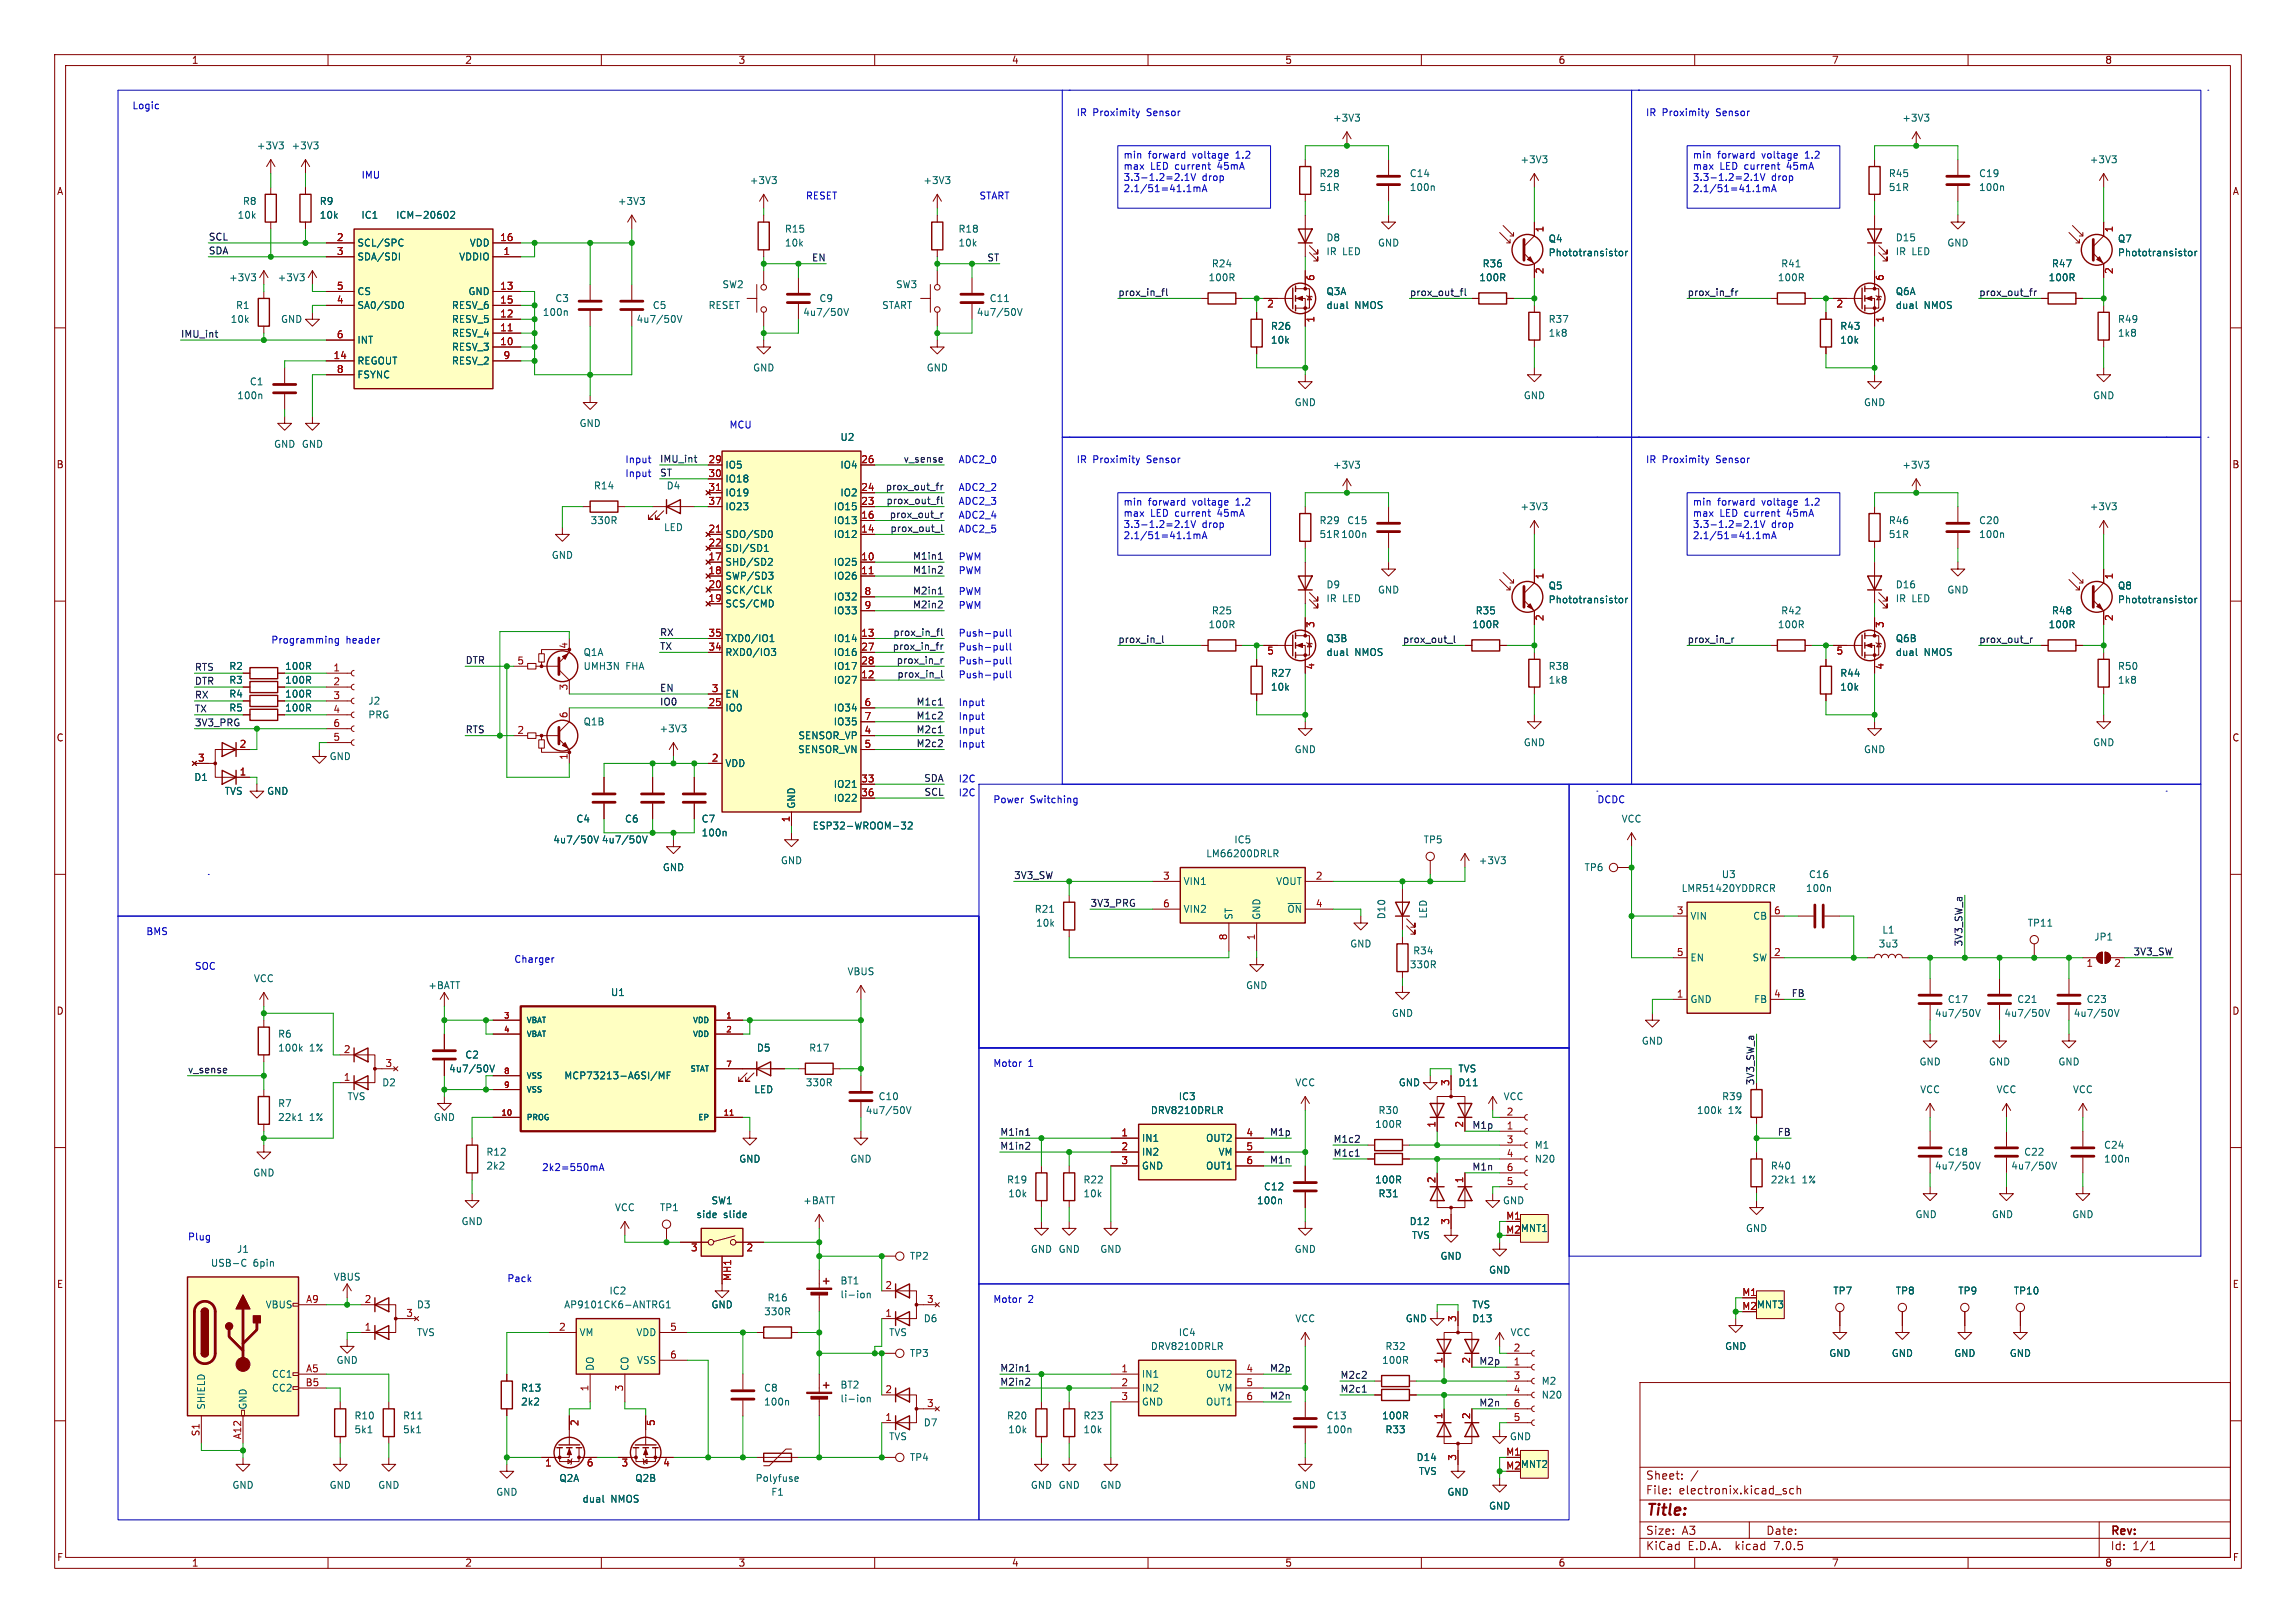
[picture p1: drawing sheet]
<svg xmlns="http://www.w3.org/2000/svg" width="420mm" height="297mm" viewBox="0 0 420 297" stroke-linecap="round" stroke-linejoin="round" font-family="sans-serif">
<defs><g id="words">
<text font-size="2.8" fill="#840000" x="301" y="277.8">Title:</text>
<g font-size="2.1" fill="#840000">
<text x="301" y="273.6">File:</text>
<text x="301" y="270.9">Sheet:</text>
<text x="307" y="273.6">electronix.kicad_sch</text>
<text x="301" y="281">Size:</text>
<text x="307.6" y="281">A3</text>
<text x="323" y="281">Date:</text>
<text x="386" y="281.2">Rev:</text>
<text x="301" y="283.8">KiCad</text>
<text x="308.6" y="283.8">E.D.A.</text>
<text x="317.4" y="283.8">kicad</text>
<text x="324.5" y="283.8">7.0.5</text>
<text x="386" y="283.8">Id:</text>
<text x="390" y="283.8">1/1</text>
</g>
<g font-size="1.8" fill="#840000">
<text x="35" y="11.8">1</text>
<text x="85" y="11.8">2</text>
<text x="135" y="11.8">3</text>
<text x="185" y="11.8">4</text>
<text x="235" y="11.8">5</text>
<text x="285" y="11.8">6</text>
<text x="335" y="11.8">7</text>
<text x="385" y="11.8">8</text>
<text x="10.4" y="35.8">A</text>
<text x="408.4" y="35.8">A</text>
<text x="10.3" y="85.8">B</text>
<text x="408.3" y="85.8">B</text>
<text x="10.3" y="135.8">C</text>
<text x="408.3" y="135.8">C</text>
<text x="10.3" y="185.8">D</text>
<text x="408.3" y="185.8">D</text>
<text x="10.4" y="235.8">E</text>
<text x="408.3" y="235.8">E</text>
<text x="10.4" y="285.8">F</text>
<text x="35" y="286.8">1</text>
<text x="85" y="286.8">2</text>
<text x="135" y="286.8">3</text>
<text x="185" y="286.8">4</text>
<text x="235" y="286.8">5</text>
<text x="285" y="286.8">6</text>
<text x="335" y="286.8">7</text>
<text x="385" y="286.8">8</text>
<text x="408.4" y="285.8">F</text>
</g>
<g font-size="1.8" fill="#0000c2">
<text x="24.1" y="20.1">Logic</text>
<text x="196.8" y="21.3">IR Proximity</text>
<text x="209.7" y="21.3">Sensor</text>
<text x="301" y="21.3">IR Proximity</text>
<text x="313.9" y="21.3">Sensor</text>
<text x="205.4" y="29.3">min</text>
<text x="210" y="29.3">forward</text>
<text x="218.1" y="29.3">voltage</text>
<text x="226.1" y="29.3">1.2</text>
<text x="309.6" y="29.3">min</text>
<text x="314.1" y="29.3">forward</text>
<text x="322.3" y="29.3">voltage</text>
<text x="330.3" y="29.3">1.2</text>
<text x="66" y="32.8">IMU</text>
<text x="205.4" y="31.3">max</text>
<text x="205.4" y="33.4">3.3-1.2=2.1V</text>
<text x="205.4" y="35.4">2.1/51=41.1mA</text>
<text x="210.4" y="31.3">LED current</text>
<text x="219.8" y="33.4">drop</text>
<text x="222.8" y="31.3">45mA</text>
<text x="309.6" y="31.3">max</text>
<text x="309.6" y="33.4">3.3-1.2=2.1V</text>
<text x="309.6" y="35.4">2.1/51=41.1mA</text>
<text x="314.5" y="31.3">LED current</text>
<text x="324" y="33.4">drop</text>
<text x="326.9" y="31.3">45mA</text>
<text x="147.3" y="36.6">RESET</text>
<text x="179.1" y="36.6">START</text>
<text x="133.3" y="78.5">MCU</text>
<text x="114.3" y="84.8">Input</text>
<text x="114.3" y="87.4">Input</text>
<text x="175.3" y="89.9">ADC2_2</text>
<text x="175.3" y="84.8">ADC2_0</text>
<text x="196.8" y="84.8">IR Proximity</text>
<text x="209.7" y="84.8">Sensor</text>
<text x="301" y="84.8">IR Proximity</text>
<text x="313.9" y="84.8">Sensor</text>
<text x="175.3" y="95">ADC2_4</text>
<text x="175.3" y="92.5">ADC2_3</text>
<text x="205.4" y="92.8">min</text>
<text x="205.4" y="94.8">max</text>
<text x="210" y="92.8">forward</text>
<text x="210.4" y="94.8">LED current</text>
<text x="218.1" y="92.8">voltage</text>
<text x="222.8" y="94.8">45mA</text>
<text x="226.1" y="92.8">1.2</text>
<text x="309.6" y="92.8">min</text>
<text x="309.6" y="94.8">max</text>
<text x="314.1" y="92.8">forward</text>
<text x="314.5" y="94.8">LED current</text>
<text x="322.3" y="92.8">voltage</text>
<text x="326.9" y="94.8">45mA</text>
<text x="330.3" y="92.8">1.2</text>
<text x="175.3" y="97.5">ADC2_5</text>
<text x="205.4" y="96.9">3.3-1.2=2.1V</text>
<text x="205.4" y="98.9">2.1/51=41.1mA</text>
<text x="219.8" y="96.9">drop</text>
<text x="309.6" y="96.9">3.3-1.2=2.1V</text>
<text x="309.6" y="98.9">2.1/51=41.1mA</text>
<text x="324" y="96.9">drop</text>
<text x="175.3" y="105.2">PWM</text>
<text x="175.3" y="102.6">PWM</text>
<text x="175.3" y="111.5">PWM</text>
<text x="175.3" y="109">PWM</text>
<text x="49.5" y="117.9">Programming</text>
<text x="63.2" y="117.9">header</text>
<text x="175.3" y="119.1">Push-pull</text>
<text x="175.3" y="116.6">Push-pull</text>
<text x="175.3" y="121.7">Push-pull</text>
<text x="175.3" y="124.2">Push-pull</text>
<text x="175.3" y="129.3">Input</text>
<text x="175.3" y="131.8">Input</text>
<text x="175.3" y="136.9">Input</text>
<text x="175.3" y="134.4">Input</text>
<text x="175.3" y="143.3">I2C</text>
<text x="175.3" y="145.8">I2C</text>
<text x="181.6" y="147.1">Power</text>
<text x="188.3" y="147.1">Switching</text>
<text x="292.1" y="147.1">DCDC</text>
<text x="26.7" y="171.2">BMS</text>
<text x="35.6" y="177.6">SOC</text>
<text x="94" y="176.3">Charger</text>
<text x="181.6" y="195.3">Motor</text>
<text x="188" y="195.3">1</text>
<text x="99.1" y="214.4">2k2=550mA</text>
<text x="34.3" y="227.1">Plug</text>
<text x="92.7" y="234.7">Pack</text>
<text x="181.6" y="238.5">Motor</text>
<text x="188" y="238.5">2</text>
</g>
<g font-size="1.8" fill="#006464">
<text x="243.8" y="22.4">+3V3</text>
<text x="347.9" y="22.4">+3V3</text>
<text x="46.9" y="27.5">+3V3</text>
<text x="53.3" y="27.5">+3V3</text>
<text x="137.1" y="33.8">+3V3</text>
<text x="168.8" y="33.8">+3V3</text>
<text x="241.3" y="32.6">R28</text>
<text x="241.3" y="35.1">51R</text>
<text x="257.8" y="32.6">C14</text>
<text x="257.8" y="35.1">100n</text>
<text x="278.1" y="30">+3V3</text>
<text x="345.4" y="32.6">R45</text>
<text x="345.4" y="35.1">51R</text>
<text x="362" y="32.6">C19</text>
<text x="362" y="35.1">100n</text>
<text x="382.2" y="30">+3V3</text>
<text x="43.4" y="40.2">10k</text>
<text x="44.4" y="37.7">R8</text>
<text x="58.4" y="37.7">R9</text>
<text x="58.4" y="40.2">10k</text>
<text x="66" y="40.2">IC1</text>
<text x="72.4" y="40.2">ICM-20602</text>
<text x="113" y="37.7">+3V3</text>
<text x="65.3" y="45.3">SCL/SPC</text>
<text x="65.3" y="47.8">SDA/SDI</text>
<text x="84" y="47.8">VDDIO</text>
<text x="85.9" y="45.3">VDD</text>
<text x="143.5" y="42.7">R15</text>
<text x="143.5" y="45.3">10k</text>
<text x="175.3" y="42.7">R18</text>
<text x="175.3" y="45.3">10k</text>
<text x="242.6" y="44.3">D8</text>
<text x="242.6" y="46.9">IR LED</text>
<text x="252" y="45.3">GND</text>
<text x="283.2" y="44.5">Q4</text>
<text x="283.2" y="47.1">Phototransistor</text>
<text x="346.7" y="44.3">D15</text>
<text x="346.7" y="46.9">IR LED</text>
<text x="356.1" y="45.3">GND</text>
<text x="387.4" y="44.5">Q7</text>
<text x="387.4" y="47.1">Phototransistor</text>
<text x="41.8" y="51.6">+3V3</text>
<text x="50.7" y="51.6">+3V3</text>
<text x="132.1" y="52.9">SW2</text>
<text x="163.8" y="52.9">SW3</text>
<text x="221" y="51.6">100R</text>
<text x="221.6" y="49.1">R24</text>
<text x="270.5" y="51.6">100R</text>
<text x="271.1" y="49.1">R36</text>
<text x="325.1" y="51.6">100R</text>
<text x="325.8" y="49.1">R41</text>
<text x="374.7" y="51.6">100R</text>
<text x="375.3" y="49.1">R47</text>
<text x="42.1" y="59.2">10k</text>
<text x="43.1" y="56.7">R1</text>
<text x="51.3" y="59.2">GND</text>
<text x="65.3" y="56.7">SA0/SDO</text>
<text x="65.3" y="54.2">CS</text>
<text x="82.6" y="59.2">RESV_5</text>
<text x="82.6" y="56.7">RESV_6</text>
<text x="85.7" y="54.2">GND</text>
<text x="99.2" y="58">100n</text>
<text x="101.5" y="55.4">C3</text>
<text x="116.4" y="59.2">4u7/50V</text>
<text x="119.3" y="56.7">C5</text>
<text x="129.5" y="56.7">RESET</text>
<text x="146.9" y="58">4u7/50V</text>
<text x="149.8" y="55.4">C9</text>
<text x="161.3" y="56.7">START</text>
<text x="178.6" y="58">4u7/50V</text>
<text x="181" y="55.4">C11</text>
<text x="242.6" y="54.2">Q3A</text>
<text x="242.6" y="56.7">dual</text>
<text x="247.8" y="56.7">NMOS</text>
<text x="283.2" y="59.2">R37</text>
<text x="346.7" y="54.2">Q6A</text>
<text x="346.7" y="56.7">dual</text>
<text x="351.9" y="56.7">NMOS</text>
<text x="387.4" y="59.2">R49</text>
<text x="65.3" y="63.1">INT</text>
<text x="82.6" y="64.3">RESV_3</text>
<text x="82.6" y="61.8">RESV_4</text>
<text x="232.4" y="60.5">R26</text>
<text x="232.4" y="63.1">10k</text>
<text x="283.2" y="61.8">1k8</text>
<text x="336.6" y="60.5">R43</text>
<text x="336.6" y="63.1">10k</text>
<text x="387.4" y="61.8">1k8</text>
<text x="45.6" y="70.7">C1</text>
<text x="65.3" y="66.9">REGOUT</text>
<text x="65.3" y="69.4">FSYNC</text>
<text x="82.6" y="66.9">RESV_2</text>
<text x="137.7" y="68.1">GND</text>
<text x="169.5" y="68.1">GND</text>
<text x="43.3" y="73.2">100n</text>
<text x="236.8" y="74.5">GND</text>
<text x="278.7" y="73.2">GND</text>
<text x="340.9" y="74.5">GND</text>
<text x="382.8" y="73.2">GND</text>
<text x="50.1" y="82.1">GND GND</text>
<text x="106" y="78.3">GND</text>
<text x="153.7" y="80.8">U2</text>
<text x="108.6" y="89.7">R14</text>
<text x="121.9" y="89.7">D4</text>
<text x="132.6" y="85.9">IO5</text>
<text x="132.6" y="88.5">IO18</text>
<text x="153.7" y="85.9">IO4</text>
<text x="243.8" y="85.9">+3V3</text>
<text x="347.9" y="85.9">+3V3</text>
<text x="132.6" y="91">IO19</text>
<text x="132.6" y="93.5">IO23</text>
<text x="152.5" y="93.5">IO15</text>
<text x="153.7" y="91">IO2</text>
<text x="278.1" y="93.5">+3V3</text>
<text x="382.2" y="93.5">+3V3</text>
<text x="108" y="96.1">330R</text>
<text x="121.4" y="97.3">LED</text>
<text x="132.6" y="98.6">SDO/SD0</text>
<text x="132.6" y="101.2">SDI/SD1</text>
<text x="152.5" y="98.6">IO12</text>
<text x="152.5" y="96.1">IO13</text>
<text x="241.3" y="96.1">R29</text>
<text x="241.3" y="98.6">51R 100n</text>
<text x="246.4" y="96.1">C15</text>
<text x="345.4" y="96.1">R46</text>
<text x="345.4" y="98.6">51R</text>
<text x="362" y="96.1">C20</text>
<text x="362" y="98.6">100n</text>
<text x="100.9" y="102.4">GND</text>
<text x="132.6" y="103.7">SHD/SD2</text>
<text x="132.6" y="106.2">SWP/SD3</text>
<text x="152.5" y="103.7">IO25</text>
<text x="152.5" y="106.2">IO26</text>
<text x="242.6" y="107.8">D9</text>
<text x="346.7" y="107.8">D16</text>
<text x="132.6" y="111.3">SCS/CMD</text>
<text x="132.6" y="108.8">SCK/CLK</text>
<text x="152.5" y="110">IO32</text>
<text x="152.5" y="112.6">IO33</text>
<text x="221.6" y="112.6">R25</text>
<text x="242.6" y="110.4">IR LED</text>
<text x="252" y="108.8">GND</text>
<text x="269.9" y="112.6">R35</text>
<text x="283.2" y="108">Q5</text>
<text x="283.2" y="110.6">Phototransistor</text>
<text x="325.8" y="112.6">R42</text>
<text x="346.7" y="110.4">IR LED</text>
<text x="356.1" y="108.8">GND</text>
<text x="375.3" y="112.6">R48</text>
<text x="387.4" y="108">Q8</text>
<text x="387.4" y="110.6">Phototransistor</text>
<text x="132.6" y="117.7">TXD0/IO1</text>
<text x="152.5" y="117.7">IO14</text>
<text x="221" y="115.1">100R</text>
<text x="242.6" y="117.7">Q3B</text>
<text x="269.3" y="115.1">100R</text>
<text x="325.1" y="115.1">100R</text>
<text x="346.7" y="117.7">Q6B</text>
<text x="374.7" y="115.1">100R</text>
<text x="41.9" y="122.7">R2</text>
<text x="41.9" y="125.3">R3</text>
<text x="52.1" y="122.7">100R</text>
<text x="52.1" y="125.3">100R</text>
<text x="106.7" y="120.2">Q1A</text>
<text x="106.7" y="122.7">UMH3N</text>
<text x="114.4" y="122.7">FHA</text>
<text x="132.6" y="120.2">RXD0/IO3</text>
<text x="152.5" y="125.3">IO27</text>
<text x="152.5" y="120.2">IO16</text>
<text x="152.5" y="122.7">IO17</text>
<text x="232.4" y="124">R27</text>
<text x="242.6" y="120.2">dual</text>
<text x="247.8" y="120.2">NMOS</text>
<text x="283.2" y="122.7">R38</text>
<text x="283.2" y="125.3">1k8</text>
<text x="336.6" y="124">R44</text>
<text x="346.7" y="120.2">dual</text>
<text x="351.9" y="120.2">NMOS</text>
<text x="387.4" y="122.7">R50</text>
<text x="387.4" y="125.3">1k8</text>
<text x="41.9" y="127.8">R4</text>
<text x="41.9" y="130.4">R5</text>
<text x="52.1" y="127.8">100R</text>
<text x="52.1" y="130.4">100R</text>
<text x="67.3" y="129.1">J2</text>
<text x="67.3" y="131.6">PRG</text>
<text x="132.6" y="130.4">IO0</text>
<text x="132.6" y="127.8">EN</text>
<text x="152.5" y="130.4">IO34</text>
<text x="232.4" y="126.6">10k</text>
<text x="336.6" y="126.6">10k</text>
<text x="106.7" y="132.9">Q1B</text>
<text x="120.6" y="134.2">+3V3</text>
<text x="146" y="138">SENSOR_VN</text>
<text x="146" y="135.4">SENSOR_VP</text>
<text x="152.5" y="132.9">IO35</text>
<text x="236.8" y="138">GND</text>
<text x="278.7" y="136.7">GND</text>
<text x="340.9" y="138">GND</text>
<text x="382.8" y="136.7">GND</text>
<text x="35.5" y="143.1">D1</text>
<text x="60.2" y="139.3">GND</text>
<text x="132.6" y="140.5">VDD</text>
<text x="41" y="145.6">TVS</text>
<text x="48.8" y="145.6">GND</text>
<text x="145.6" y="148.1" transform="rotate(-90 145.6 148.1)">GND</text>
<text x="152.5" y="144.3">IO21</text>
<text x="152.5" y="146.9">IO22</text>
<text x="101.1" y="154.5">4u7/50V</text>
<text x="105.4" y="150.7">C4</text>
<text x="110" y="154.5">4u7/50V</text>
<text x="114.3" y="150.7">C6</text>
<text x="128.3" y="150.7">C7</text>
<text x="128.3" y="153.2">100n</text>
<text x="148.6" y="152">ESP32-WROOM-32</text>
<text x="225.7" y="154.5">IC5</text>
<text x="260.4" y="154.5">TP5</text>
<text x="296.6" y="150.7">VCC</text>
<text x="121.2" y="159.6">GND</text>
<text x="142.8" y="158.3">GND</text>
<text x="220.6" y="157">LM66200DRLR</text>
<text x="270.4" y="158.3">+3V3</text>
<text x="289.8" y="159.6">TP6</text>
<text x="314.9" y="160.8">U3</text>
<text x="330.8" y="160.8">C16</text>
<text x="189.2" y="167.2">R21</text>
<text x="216.4" y="162.1">VIN1</text>
<text x="216.4" y="167.2">VIN2</text>
<text x="233.4" y="162.1">VOUT</text>
<text x="235.5" y="167.2">~{ON}</text>
<text x="307.5" y="163.4">LMR51420YDDRCR</text>
<text x="330.3" y="163.4">100n</text>
<text x="189.5" y="169.7">10k</text>
<text x="225.6" y="168.4" transform="rotate(-90 225.6 168.4)">ST</text>
<text x="230.7" y="168.4" transform="rotate(-90 230.7 168.4)">GND</text>
<text x="246.9" y="173.5">GND</text>
<text x="253.6" y="168.3" transform="rotate(-90 253.6 168.3)">D10</text>
<text x="261.2" y="168.2" transform="rotate(-90 261.2 168.2)">LED</text>
<text x="309.1" y="168.5">VIN</text>
<text x="320.7" y="168.5">CB</text>
<text x="343.6" y="173.5">3u3</text>
<text x="344.3" y="171">L1</text>
<text x="370.8" y="169.7">TP11</text>
<text x="383" y="172.3">JP1</text>
<text x="46.4" y="179.9">VCC</text>
<text x="155" y="178.6">VBUS</text>
<text x="257.8" y="177.4">330R</text>
<text x="258.4" y="174.8">R34</text>
<text x="309.1" y="176.1">EN</text>
<text x="320.6" y="176.1">SW</text>
<text x="78.3" y="181.2">+BATT</text>
<text x="111.7" y="182.4">U1</text>
<text x="227.9" y="181.2">GND</text>
<text x="309.1" y="183.7">GND</text>
<text x="320.9" y="183.7">FB</text>
<text x="356.2" y="183.7">C17</text>
<text x="368.9" y="183.7">C21</text>
<text x="381.6" y="183.7">C23</text>
<text x="50.8" y="190.1">R6</text>
<text x="254.5" y="186.2">GND</text>
<text x="300.3" y="191.3">GND</text>
<text x="353.9" y="186.2">4u7/50V</text>
<text x="366.6" y="186.2">4u7/50V</text>
<text x="379.3" y="186.2">4u7/50V</text>
<text x="50.8" y="192.6">100k</text>
<text x="56.6" y="192.6">1%</text>
<text x="82.1" y="196.4">4u7/50V</text>
<text x="85.1" y="193.9">C2</text>
<text x="103.2" y="197.7">MCP73213-A6SI/MF</text>
<text x="138.4" y="192.6">D5</text>
<text x="148" y="192.6">R17</text>
<text x="266.7" y="196.4">TVS</text>
<text x="351.1" y="195.1">GND</text>
<text x="363.8" y="195.1">GND</text>
<text x="376.5" y="195.1">GND</text>
<text x="50.8" y="202.8">R7</text>
<text x="63.5" y="201.5">TVS</text>
<text x="69.9" y="198.9">D2</text>
<text x="137.9" y="200.2">LED</text>
<text x="147.3" y="198.9">330R</text>
<text x="160.7" y="201.5">C10</text>
<text x="215.6" y="201.5">IC3</text>
<text x="236.9" y="198.9">VCC</text>
<text x="255.8" y="198.9">GND</text>
<text x="266.7" y="198.9">D11</text>
<text x="275" y="201.5">VCC</text>
<text x="314.9" y="201.5">R39</text>
<text x="351.2" y="200.2">VCC</text>
<text x="365.2" y="200.2">VCC</text>
<text x="379.1" y="200.2">VCC</text>
<text x="50.8" y="205.3">22k1</text>
<text x="56.6" y="205.3">1%</text>
<text x="79.3" y="205.3">GND</text>
<text x="158.3" y="204">4u7/50V</text>
<text x="208.8" y="209.1">IN1</text>
<text x="210.5" y="204">DRV8210DRLR</text>
<text x="220.6" y="209.1">OUT2</text>
<text x="251.5" y="206.6">100R</text>
<text x="252.1" y="204">R30</text>
<text x="310.3" y="204">100k</text>
<text x="316.1" y="204">1%</text>
<text x="46.3" y="215.5">GND</text>
<text x="88.9" y="211.6">R12</text>
<text x="88.9" y="214.2">2k2</text>
<text x="135.2" y="212.9">GND</text>
<text x="155.5" y="212.9">GND</text>
<text x="208.8" y="211.6">IN2</text>
<text x="208.8" y="214.2">GND</text>
<text x="220.6" y="214.2">OUT1</text>
<text x="222.9" y="211.6">VM</text>
<text x="280.7" y="210.4">M1</text>
<text x="280.7" y="212.9">N20</text>
<text x="323.9" y="214.2">R40</text>
<text x="353.9" y="214.2">4u7/50V</text>
<text x="356.2" y="211.6">C18</text>
<text x="367.8" y="214.2">4u7/50V</text>
<text x="370.2" y="211.6">C22</text>
<text x="384.8" y="210.4">C24</text>
<text x="384.8" y="212.9">100n</text>
<text x="112.4" y="221.8">VCC</text>
<text x="120.7" y="221.8">TP1</text>
<text x="130.1" y="220.5">SW1</text>
<text x="146.9" y="220.5">+BATT</text>
<text x="184.1" y="216.7">R19</text>
<text x="184.4" y="219.3">10k</text>
<text x="198.1" y="216.7">R22</text>
<text x="198.1" y="219.3">10k</text>
<text x="229.9" y="220.5">100n</text>
<text x="231.1" y="218">C12</text>
<text x="251.5" y="216.7">100R</text>
<text x="252.1" y="219.3">R31</text>
<text x="274.9" y="220.5">GND</text>
<text x="323.9" y="216.7">22k1</text>
<text x="329.6" y="216.7">1%</text>
<text x="84.4" y="224.3">GND</text>
<text x="127.3" y="223.1">side</text>
<text x="132.3" y="223.1">slide</text>
<text x="257.8" y="224.3">D12</text>
<text x="258.2" y="226.9">TVS</text>
<text x="278.1" y="225.6">MNT1</text>
<text x="319.3" y="225.6">GND</text>
<text x="350.3" y="223.1">GND</text>
<text x="364.3" y="223.1">GND</text>
<text x="379" y="223.1">GND</text>
<text x="38.5" y="232">USB-C</text>
<text x="43.3" y="229.4">J1</text>
<text x="46.3" y="232">6pin</text>
<text x="166.4" y="230.7">TP2</text>
<text x="188.5" y="229.4">GND GND</text>
<text x="201.2" y="229.4">GND</text>
<text x="236.8" y="229.4">GND</text>
<text x="263.4" y="230.7">GND</text>
<text x="272.3" y="233.2">GND</text>
<text x="48.6" y="239.6">VBUS</text>
<text x="61" y="234.5">VBUS</text>
<text x="76.2" y="239.6">D3</text>
<text x="103.1" y="239.6">AP9101CK6-ANTRG1</text>
<text x="111.4" y="237">IC2</text>
<text x="130.1" y="239.6">GND</text>
<text x="140.3" y="238.3">R16</text>
<text x="153.7" y="235.2">BT1</text>
<text x="153.7" y="237.7">li-ion</text>
<text x="269.2" y="239.6">TVS</text>
<text x="321.3" y="239.6">MNT3</text>
<text x="335.3" y="237">TP7</text>
<text x="346.7" y="237">TP8</text>
<text x="358.1" y="237">TP9</text>
<text x="368.3" y="237">TP10</text>
<text x="76.2" y="244.7">TVS</text>
<text x="105.9" y="244.7">VM</text>
<text x="116.4" y="244.7">VDD</text>
<text x="139.7" y="240.9">330R</text>
<text x="162.6" y="244.7">TVS</text>
<text x="168.9" y="242.1">D6</text>
<text x="215.6" y="244.7">IC4</text>
<text x="236.9" y="242.1">VCC</text>
<text x="257.1" y="242.1">GND</text>
<text x="269.2" y="242.1">D13</text>
<text x="276.3" y="244.7">VCC</text>
<text x="61.5" y="249.7">GND</text>
<text x="108.8" y="251" transform="rotate(-90 108.8 251)">DO</text>
<text x="115.1" y="251" transform="rotate(-90 115.1 251)">CO</text>
<text x="116.5" y="249.7">VSS</text>
<text x="166.4" y="248.5">TP3</text>
<text x="210.5" y="247.2">DRV8210DRLR</text>
<text x="252.8" y="249.7">100R</text>
<text x="253.4" y="247.2">R32</text>
<text x="315.5" y="247.2">GND</text>
<text x="334.6" y="248.5">GND</text>
<text x="346" y="248.5">GND</text>
<text x="357.4" y="248.5">GND</text>
<text x="367.6" y="248.5">GND</text>
<text x="49.7" y="252.3">CC1</text>
<text x="49.7" y="254.8">CC2</text>
<text x="95.3" y="254.8">R13</text>
<text x="95.3" y="257.4">2k2</text>
<text x="139.7" y="254.8">C8</text>
<text x="139.7" y="257.4">100n</text>
<text x="153.7" y="254.3">BT2</text>
<text x="153.7" y="256.8">li-ion</text>
<text x="208.8" y="252.3">IN1</text>
<text x="208.8" y="254.8">IN2</text>
<text x="208.8" y="257.4">GND</text>
<text x="220.6" y="252.3">OUT2</text>
<text x="220.6" y="257.4">OUT1</text>
<text x="222.9" y="254.8">VM</text>
<text x="281.9" y="253.6">M2</text>
<text x="281.9" y="256.1">N20</text>
<text x="37.7" y="258.1" transform="rotate(-90 37.7 258.1)">SHIELD</text>
<text x="45.3" y="258.1" transform="rotate(-90 45.3 258.1)">GND</text>
<text x="64.8" y="259.9">R10</text>
<text x="64.8" y="262.4">5k1</text>
<text x="73.7" y="259.9">R11</text>
<text x="73.7" y="262.4">5k1</text>
<text x="162.6" y="263.7">TVS</text>
<text x="168.9" y="261.2">D7</text>
<text x="184.1" y="259.9">R20</text>
<text x="184.4" y="262.4">10k</text>
<text x="198.1" y="259.9">R23</text>
<text x="198.1" y="262.4">10k</text>
<text x="242.6" y="259.9">C13</text>
<text x="242.6" y="262.4">100n</text>
<text x="252.8" y="259.9">100R</text>
<text x="253.4" y="262.4">R33</text>
<text x="276.1" y="263.7">GND</text>
<text x="166.4" y="267.5">TP4</text>
<text x="259.1" y="267.5">D14</text>
<text x="278.1" y="268.8">MNT2</text>
<text x="42.5" y="272.6">GND</text>
<text x="60.2" y="272.6">GND</text>
<text x="69.1" y="272.6">GND</text>
<text x="90.7" y="273.9">GND</text>
<text x="102.3" y="271.3">Q2A</text>
<text x="106.5" y="275.1">dual</text>
<text x="111.7" y="275.1">NMOS</text>
<text x="116.1" y="271.3">Q2B</text>
<text x="138.2" y="271.3">Polyfuse</text>
<text x="141" y="273.9">F1</text>
<text x="188.5" y="272.6">GND GND</text>
<text x="201.2" y="272.6">GND</text>
<text x="236.8" y="272.6">GND</text>
<text x="259.5" y="270.1">TVS</text>
<text x="264.7" y="273.9">GND</text>
<text x="272.3" y="276.4">GND</text>
</g>
<g font-size="1.8" fill="#0f0f0f">
<text x="38.1" y="44.1">SCL</text>
<text x="38.1" y="46.6">SDA</text>
<text x="148.5" y="47.9">EN</text>
<text x="180.6" y="47.9">ST</text>
<text x="204.5" y="54.3">prox_in_fl</text>
<text x="257.8" y="54.3">prox_out_fl</text>
<text x="308.6" y="54.3">prox_in_fr</text>
<text x="361.9" y="54.3">prox_out_fr</text>
<text x="33" y="61.9">IMU_int</text>
<text x="120.6" y="87.3">ST</text>
<text x="120.6" y="84.7">IMU_int</text>
<text x="162" y="89.8">prox_out_fr</text>
<text x="165.3" y="84.7">v_sense</text>
<text x="162.1" y="92.4">prox_out_fl</text>
<text x="162.7" y="94.9">prox_out_r</text>
<text x="162.9" y="97.4">prox_out_l</text>
<text x="167" y="105.1">M1in2</text>
<text x="167" y="102.5">M1in1</text>
<text x="167" y="111.4">M2in2</text>
<text x="167" y="108.9">M2in1</text>
<text x="120.6" y="116.5">RX</text>
<text x="120.6" y="119">TX</text>
<text x="163.3" y="119">prox_in_fr</text>
<text x="163.4" y="116.5">prox_in_fl</text>
<text x="204.5" y="117.8">prox_in_l</text>
<text x="256.5" y="117.8">prox_out_l</text>
<text x="308.6" y="117.8">prox_in_r</text>
<text x="361.9" y="117.8">prox_out_r</text>
<text x="35.6" y="122.8">RTS</text>
<text x="35.6" y="125.4">DTR</text>
<text x="85.1" y="121.6">DTR</text>
<text x="164" y="121.6">prox_in_r</text>
<text x="164.1" y="124.1">prox_in_l</text>
<text x="35.6" y="130.5">TX</text>
<text x="35.6" y="127.9">RX</text>
<text x="120.6" y="126.7">EN</text>
<text x="120.6" y="129.2">IO0</text>
<text x="167.6" y="131.7">M1c2</text>
<text x="167.6" y="129.2">M1c1</text>
<text x="35.6" y="133">3V3_PRG</text>
<text x="85.1" y="134.3">RTS</text>
<text x="167.6" y="134.3">M2c1</text>
<text x="167.6" y="136.8">M2c2</text>
<text x="169" y="143.2">SDA</text>
<text x="169.1" y="145.7">SCL</text>
<text x="185.4" y="160.9">3V3_SW</text>
<text x="199.4" y="166">3V3_PRG</text>
<text x="359.1" y="173.2" transform="rotate(-90 359.1 173.2)">3V3_SW_a</text>
<text x="390.2" y="174.9">3V3_SW</text>
<text x="327.7" y="182.5">FB</text>
<text x="34.3" y="196.5">v_sense</text>
<text x="321" y="198.6" transform="rotate(-90 321 198.6)">3V3_SW_a</text>
<text x="182.9" y="207.9">M1in1</text>
<text x="232.3" y="207.9">M1p</text>
<text x="243.8" y="209.2">M1c2</text>
<text x="269.2" y="206.7">M1p</text>
<text x="325.2" y="207.9">FB</text>
<text x="182.9" y="210.5">M1in2</text>
<text x="232.3" y="213">M1n</text>
<text x="243.8" y="211.7">M1c1</text>
<text x="269.2" y="214.3">M1n</text>
<text x="182.9" y="251.1">M2in1</text>
<text x="232.3" y="251.1">M2p</text>
<text x="270.5" y="249.8">M2p</text>
<text x="182.9" y="253.7">M2in2</text>
<text x="232.3" y="256.2">M2n</text>
<text x="245.1" y="252.4">M2c2</text>
<text x="245.1" y="254.9">M2c1</text>
<text x="270.5" y="257.5">M2n</text>
</g>
<g font-size="1.8" fill="#a90000">
<text x="61.6" y="44.2">2</text>
<text x="61.6" y="46.7">3</text>
<text x="91.4" y="44.2">16</text>
<text x="92" y="46.7">1</text>
<text x="282.6" y="42.6" transform="rotate(-90 282.6 42.6)">1</text>
<text x="386.7" y="42.6" transform="rotate(-90 386.7 42.6)">1</text>
<text x="61.6" y="53.1">5</text>
<text x="91.4" y="53.1">13</text>
<text x="240.7" y="51.5" transform="rotate(-90 240.7 51.5)">6</text>
<text x="282.6" y="50.2" transform="rotate(-90 282.6 50.2)">2</text>
<text x="344.8" y="51.5" transform="rotate(-90 344.8 51.5)">6</text>
<text x="386.7" y="50.2" transform="rotate(-90 386.7 50.2)">2</text>
<text x="61.6" y="55.6">4</text>
<text x="91.4" y="58.2">12</text>
<text x="91.4" y="55.6">15</text>
<text x="231.7" y="56.5">2</text>
<text x="240.7" y="59.1" transform="rotate(-90 240.7 59.1)">1</text>
<text x="335.9" y="56.5">2</text>
<text x="344.8" y="59.1" transform="rotate(-90 344.8 59.1)">1</text>
<text x="61" y="65.8">14</text>
<text x="61.6" y="62">6</text>
<text x="91.4" y="63.2">10</text>
<text x="91.4" y="60.7">11</text>
<text x="92" y="65.8">9</text>
<text x="61.6" y="68.3">8</text>
<text x="129.5" y="84.8">29</text>
<text x="129.5" y="87.4">30</text>
<text x="129.5" y="89.9">31</text>
<text x="157.5" y="89.9">24</text>
<text x="157.5" y="84.8">26</text>
<text x="129.5" y="92.5">37</text>
<text x="157.5" y="95">16</text>
<text x="157.5" y="92.5">23</text>
<text x="129.5" y="97.5">21</text>
<text x="129.5" y="100.1">22</text>
<text x="157.5" y="97.5">14</text>
<text x="129.5" y="102.6">17</text>
<text x="129.5" y="105.2">18</text>
<text x="129.5" y="107.7">20</text>
<text x="157.5" y="102.6">10</text>
<text x="157.5" y="105.2">11</text>
<text x="282.6" y="106.1" transform="rotate(-90 282.6 106.1)">1</text>
<text x="386.7" y="106.1" transform="rotate(-90 386.7 106.1)">1</text>
<text x="129.5" y="110.2">19</text>
<text x="158.1" y="109">8</text>
<text x="158.1" y="111.5">9</text>
<text x="282.6" y="113.7" transform="rotate(-90 282.6 113.7)">2</text>
<text x="386.7" y="113.7" transform="rotate(-90 386.7 113.7)">2</text>
<text x="103.9" y="118.8" transform="rotate(-90 103.9 118.8)">4</text>
<text x="129.5" y="119.1">34</text>
<text x="129.5" y="116.6">35</text>
<text x="157.5" y="116.6">13</text>
<text x="157.5" y="119.1">27</text>
<text x="240.7" y="115" transform="rotate(-90 240.7 115)">3</text>
<text x="344.8" y="115" transform="rotate(-90 344.8 115)">3</text>
<text x="60.9" y="122.9">1</text>
<text x="60.9" y="125.5">2</text>
<text x="94.6" y="121.7">5</text>
<text x="157.5" y="124.2">12</text>
<text x="157.5" y="121.7">28</text>
<text x="231.7" y="120">5</text>
<text x="240.7" y="122.6" transform="rotate(-90 240.7 122.6)">4</text>
<text x="335.9" y="120">5</text>
<text x="344.8" y="122.6" transform="rotate(-90 344.8 122.6)">4</text>
<text x="60.9" y="128">3</text>
<text x="60.9" y="130.6">4</text>
<text x="103.9" y="131.5" transform="rotate(-90 103.9 131.5)">6</text>
<text x="103.9" y="126.4" transform="rotate(-90 103.9 126.4)">3</text>
<text x="129.5" y="129.3">25</text>
<text x="130.1" y="126.7">3</text>
<text x="158.1" y="129.3">6</text>
<text x="158.1" y="131.8">7</text>
<text x="43.8" y="136.9">2</text>
<text x="60.9" y="135.6">5</text>
<text x="60.9" y="133.1">6</text>
<text x="94.6" y="134.4">2</text>
<text x="158.1" y="134.4">4</text>
<text x="158.1" y="136.9">5</text>
<text x="36.2" y="139.4">3</text>
<text x="43.8" y="142">1</text>
<text x="103.9" y="139.1" transform="rotate(-90 103.9 139.1)">1</text>
<text x="130.1" y="139.4">2</text>
<text x="157.5" y="143.3">33</text>
<text x="157.5" y="145.8">36</text>
<text x="144.5" y="150.5" transform="rotate(-90 144.5 150.5)">1</text>
<text x="212.7" y="161">3</text>
<text x="240.6" y="161">2</text>
<text x="212.7" y="166.1">6</text>
<text x="240.6" y="166.1">4</text>
<text x="306.7" y="167.4">3</text>
<text x="324.5" y="167.4">6</text>
<text x="224.5" y="172.1" transform="rotate(-90 224.5 172.1)">8</text>
<text x="229.6" y="172.1" transform="rotate(-90 229.6 172.1)">1</text>
<text x="306.7" y="175">5</text>
<text x="324.5" y="175">2</text>
<text x="381.6" y="177.2">1</text>
<text x="386.7" y="177.2">2</text>
<text x="306.7" y="182.6">1</text>
<text x="324.5" y="182.6">4</text>
<text x="62.8" y="197.9">1</text>
<text x="62.8" y="192.8">2</text>
<text x="70.5" y="195.3">3</text>
<text x="265.2" y="198.8" transform="rotate(-90 265.2 198.8)">3</text>
<text x="205.1" y="208">1</text>
<text x="227.9" y="208">4</text>
<text x="262.6" y="206.4" transform="rotate(-90 262.6 206.4)">1</text>
<text x="267.7" y="206.4" transform="rotate(-90 267.7 206.4)">2</text>
<text x="275.6" y="206.8">1</text>
<text x="275.6" y="204.2">2</text>
<text x="275.6" y="209.3">3</text>
<text x="205.1" y="210.6">2</text>
<text x="205.1" y="213.1">3</text>
<text x="227.9" y="210.6">5</text>
<text x="227.9" y="213.1">6</text>
<text x="275.6" y="211.8">4</text>
<text x="275.6" y="214.4">6</text>
<text x="262.6" y="216.6" transform="rotate(-90 262.6 216.6)">2</text>
<text x="267.7" y="216.6" transform="rotate(-90 267.7 216.6)">1</text>
<text x="275.6" y="216.9">5</text>
<text x="265.2" y="224.2" transform="rotate(-90 265.2 224.2)">3</text>
<text x="275.5" y="223.3">M1</text>
<text x="275.5" y="225.8">M2</text>
<text x="126.3" y="229.2">3</text>
<text x="136.5" y="229.2">2</text>
<text x="55.9" y="238.5">A9</text>
<text x="66.6" y="238.5">2</text>
<text x="134" y="234.5" transform="rotate(-90 134 234.5)">MH1</text>
<text x="161.9" y="236">2</text>
<text x="169.5" y="238.5">3</text>
<text x="318.6" y="237.2">M1</text>
<text x="318.6" y="239.8">M2</text>
<text x="66.6" y="243.6">1</text>
<text x="74.3" y="241">3</text>
<text x="102.2" y="243.6">2</text>
<text x="122.5" y="243.6">5</text>
<text x="161.9" y="241">1</text>
<text x="266.4" y="242" transform="rotate(-90 266.4 242)">3</text>
<text x="55.9" y="251.2">A5</text>
<text x="122.5" y="248.7">6</text>
<text x="205.1" y="251.2">1</text>
<text x="227.9" y="251.2">4</text>
<text x="263.9" y="249.6" transform="rotate(-90 263.9 249.6)">1</text>
<text x="269" y="249.6" transform="rotate(-90 269 249.6)">2</text>
<text x="276.8" y="249.9">1</text>
<text x="276.8" y="247.4">2</text>
<text x="55.8" y="253.7">B5</text>
<text x="107.7" y="254.7" transform="rotate(-90 107.7 254.7)">1</text>
<text x="114" y="254.7" transform="rotate(-90 114 254.7)">3</text>
<text x="161.9" y="255">2</text>
<text x="169.5" y="257.6">3</text>
<text x="205.1" y="253.7">2</text>
<text x="205.1" y="256.3">3</text>
<text x="227.9" y="253.7">5</text>
<text x="227.9" y="256.3">6</text>
<text x="276.8" y="252.5">3</text>
<text x="276.8" y="255">4</text>
<text x="276.8" y="257.6">6</text>
<text x="36.6" y="262.9" transform="rotate(-90 36.6 262.9)">S1</text>
<text x="44.2" y="263.4" transform="rotate(-90 44.2 263.4)">A12</text>
<text x="106" y="261" transform="rotate(-90 106 261)">2</text>
<text x="120" y="261" transform="rotate(-90 120 261)">5</text>
<text x="161.9" y="260.1">1</text>
<text x="263.9" y="259.7" transform="rotate(-90 263.9 259.7)">1</text>
<text x="269" y="259.7" transform="rotate(-90 269 259.7)">2</text>
<text x="276.8" y="260.1">5</text>
<text x="99.7" y="268.6">1</text>
<text x="107.3" y="268.6">6</text>
<text x="113.6" y="268.6">3</text>
<text x="121.3" y="268.6">4</text>
<text x="266.4" y="267.4" transform="rotate(-90 266.4 267.4)">3</text>
<text x="275.5" y="266.4">M1</text>
<text x="275.5" y="269">M2</text>
</g>
<g font-size="1.4" fill="#a90000">
<text x="92.1" y="186.4">3</text>
<text x="92.1" y="189">4</text>
<text x="132.8" y="186.4">1</text>
<text x="132.8" y="189">2</text>
<text x="92.1" y="196.6">8</text>
<text x="132.8" y="195.3">7</text>
<text x="92.1" y="199.1">9</text>
<text x="91.7" y="204.2">10</text>
<text x="132.3" y="204.2">11</text>
</g>
<g font-size="1.4" fill="#006464">
<text x="96.3" y="187.4">VBAT</text>
<text x="96.3" y="189.9">VBAT</text>
<text x="126.7" y="187.4">VDD</text>
<text x="126.7" y="189.9">VDD</text>
<text x="96.3" y="197.5">VSS</text>
<text x="126.2" y="196.3">STAT</text>
<text x="96.3" y="200.1">VSS</text>
<text x="96.3" y="205.2">PROG</text>
<text x="127.7" y="205.2">EP</text>
</g>
</g></defs>
<g fill="none" stroke="#840000" stroke-width=".18">
<path d="M10 10h400v277h-400zM12 12h396v273h-396zM60 10v2M110 10v2M160 10v2M210 10v2M260 10v2M310 10v2M360 10v2M49.5 29.2l-.7 1.3M49.5 29.2v2.6M49.5 34.3v1.3"/>
<path d="M49.5 29.2l.8 1.3M55.9 29.2l-.8 1.3M55.9 29.2v2.6M55.9 34.3v1.3M55.9 29.2l.7 1.3M115.6 39.4l-.8 1.2M115.6 39.4v2.5M115.6 39.4l.7 1.2M139.7 35.6v2.5M139.7 39.4v1.2M139.7 35.6l-.8 1.2M139.7 35.6l.8 1.2"/>
<path d="M171.4 35.6v2.5M171.4 39.4v1.2M171.4 35.6l-.7 1.2M171.4 35.6l.8 1.2M238.8 29.2v1.3M238.8 35.6v1.2M238.8 39.4v7.6M246.4 24.1l-.8 1.3M246.4 24.1v2.6M246.4 24.1l.7 1.3M254 39.4v1.2h1.3l-1.3 1.3-1.3-1.3h1.3M254 29.2v2.8"/>
<path d="M254 34v2.8M280.7 31.8v2.5M280.7 31.8l-.8 1.2M280.7 31.8l.7 1.2M342.9 29.2v1.3M342.9 35.6v1.2M342.9 39.4v7.6M350.5 24.1v2.6M350.5 24.1l-.7 1.3M350.5 24.1l.8 1.3M358.1 39.4v1.2h1.3l-1.3 1.3-1.2-1.3h1.2M358.1 29.2v2.8"/>
<path d="M358.1 34v2.8M384.8 31.8v2.5M384.8 31.8l-.8 1.2M384.8 31.8l.8 1.2M10 60h2M48.3 49.5v2.6M48.3 53.3v1.3M48.3 59.7v1.3M48.3 49.5l-.8 1.3M48.3 49.5l.7 1.3M49.5 40.6v1.3M55.9 40.6v1.3"/>
<path d="M57.1 57.2v1.2h1.3l-1.3 1.3-1.2-1.3h1.2M57.1 49.5l-.7 1.3M57.1 49.5v2.6M57.1 49.5l.8 1.3M59.7 44.5h5.1M59.7 47h5.1M59.7 53.3h5.1M59.7 55.9h5.1M90.2 44.5h5M90.2 47h5M90.2 58.4h5M90.2 53.3h5"/>
<path d="M90.2 55.9h5M107.9 52.1v2.8M107.9 56.9v2.8M115.6 52.1v2.8M115.6 56.9v2.8M136.7 54.6h1.7M138.4 52.1v5.1M139.7 45.7v1.3M139.7 49.5v2.6M139.7 57.2v2.5M146 50.8v2.8M146 55.6v2.8"/>
<path d="M168.4 54.6h1.8M170.2 52.1v5.1M171.4 45.7v1.3M171.4 49.5v2.6M171.4 57.2v2.5M177.8 50.8v2.8M177.8 55.6v2.8M219.7 54.6h1.3M226.1 54.6h1.2M229.9 57.2v1.2M231.1 54.6h5.4M237 54.6h1.8v5.1"/>
<path d="M237 52.8h2.5v3.6h-2.5M238.8 49.5v3.3M239 54.1l.1 .1h.8l.1 .2M239.5 46.2l1.5 1.6v-.8v.8h-.7M239.5 45l1.5 1.5v-.8v.8h-.7M239.5 54.2l.4 .7h-.8zM269.2 54.6h1.3M274.3 42.5l1.9 2v-.7M275 41.3l1.9 1.9v-.7M275.6 44.5h.6M275.6 54.6h1.3M276.2 43.2h.7"/>
<path d="M278.8 46.4l1.9 1.9v2.5M280.7 40.6v2.6l-1.9 1.9M280.7 55.9v1.3M323.8 54.6h1.3M330.2 54.6h1.3M334 57.2v1.2M335.3 54.6h5.3M341.1 54.6h1.8v5.1M341.1 52.8h2.6v3.6h-2.6M342.9 49.5v3.3M343.2 54.1l.1 .1h.7l.2 .2M343.7 46.2l1.5 1.6v-.8v.8h-.8"/>
<path d="M343.7 45l1.5 1.5v-.8v.8h-.8M343.7 54.2l.3 .7h-.7zM373.4 54.6h1.2M378.5 42.5l1.9 2v-.7M379.1 41.3l1.9 1.9v-.7M379.7 44.5h.7M379.7 54.6h1.3M380.4 43.2h.6M382.9 46.4l1.9 1.9v2.5M384.8 40.6v2.6l-1.9 1.9M384.8 55.9v1.3M408 60h2"/>
<path d="M52.1 76.2v1.3h1.2l-1.2 1.2-1.3-1.2h1.3M52.1 67.3v2.8M52.1 72.1v2.8M57.1 76.2v1.3h1.3l-1.3 1.2-1.2-1.2h1.2M59.7 66h5.1M59.7 62.2h5.1M59.7 68.6h5.1M90.2 63.5h5M90.2 61h5M90.2 66h5M107.9 72.4v1.3h1.3l-1.3 1.2-1.2-1.2h1.2M139.7 62.2v1.3h1.3l-1.3 1.3-1.3-1.3h1.3"/>
<path d="M171.4 62.2v1.3h1.3l-1.3 1.3-1.2-1.3h1.2M229.9 63.5v1.3M238.8 68.6v1.3h1.2l-1.2 1.2-1.3-1.2h1.3M280.7 67.3v1.3h1.2l-1.2 1.3-1.3-1.3h1.3M280.7 62.2v1.3M334 63.5v1.3M342.9 68.6v1.3h1.3l-1.3 1.2-1.3-1.2h1.3M384.8 67.3v1.3h1.3l-1.3 1.3-1.3-1.3h1.3M384.8 62.2v1.3M102.9 96.5v1.3h1.2l-1.2 1.3-1.3-1.3h1.3M106.7 92.7h1.2M113 92.7h1.3"/>
<path d="M119.4 92.7h7.6M120.1 93.5l-1.5 1.5h.8h-.8v-.8M121.4 93.5l-1.5 1.5h.7h-.7v-.8M129.2 97.4l.7 .8M129.2 99.9l.7 .8M129.5 97.8h2.6M129.5 92.7h2.6M129.5 90.2h2.6M129.5 85.1h2.6M129.5 87.6h2.6M129.9 97.4l-.7 .8M129.9 99.9l-.7 .8"/>
<path d="M157.5 97.8h2.5M157.5 95.3h2.5M157.5 92.7h2.5M157.5 90.2h2.5M157.5 85.1h2.5M238.8 92.7v1.3M238.8 99.1v1.2M246.4 87.6v2.6M246.4 87.6l-.8 1.3M246.4 87.6l.7 1.3M254 92.7v2.8M254 97.5v2.8"/>
<path d="M280.7 95.3v2.5M280.7 95.3l-.8 1.2M280.7 95.3l.7 1.2M342.9 92.7v1.3M342.9 99.1v1.2M350.5 87.6l-.7 1.3M350.5 87.6v2.6M350.5 87.6l.8 1.3M358.1 92.7v2.8M358.1 97.5v2.8M384.8 95.3l-.8 1.2M384.8 95.3v2.5"/>
<path d="M384.8 95.3l.8 1.2M10 110h2M98.6 119.6h1v1.6h-1zM104.1 118.9h-5v.7M104.1 116.8v2.6l-1.9 1.9M129.2 102.5l.7 .8M129.5 108h2.6M129.5 102.9h2.6M129.5 105.4h2.6M129.5 116.8h2.6M129.5 110.5h2.6M129.5 100.3h2.6"/>
<path d="M129.5 119.4h2.6M129.9 102.5l-.7 .8M157.5 102.9h2.5M157.5 105.4h2.5M157.5 116.8h2.5M157.5 119.4h2.5M157.5 109.2h2.5M157.5 111.8h2.5M219.7 118.1h1.3M226.1 118.1h1.2M231.1 118.1h5.4M237 118.1h1.8v5.1"/>
<path d="M237 116.3h2.5v3.6h-2.5M238.8 102.9v7.6M238.8 113v3.3M239 117.6l.1 .1h.8l.1 .2M239.5 117.7l.4 .7h-.8zM239.5 109.7l1.5 1.6v-.8v.8h-.7M239.5 108.5l1.5 1.5v-.8v.8h-.7M254 102.9v1.2h1.3l-1.3 1.3-1.3-1.3h1.3M268 118.1h1.2M274.3 106l1.9 2v-.7M274.3 118.1h1.3M275 104.8l1.9 1.9v-.7"/>
<path d="M275.6 108h.6M276.2 106.7h.7M278.8 109.9l1.9 1.9v2.5M280.7 104.1v2.6l-1.9 1.9M280.7 119.4v1.3M323.8 118.1h1.3M330.2 118.1h1.3M335.3 118.1h5.3M341.1 118.1h1.8v5.1M341.1 116.3h2.6v3.6h-2.6M342.9 102.9v7.6M342.9 113v3.3"/>
<path d="M343.2 117.6l.1 .1h.7l.2 .2M343.7 117.7l.3 .7h-.7zM343.7 109.7l1.5 1.6v-.8v.8h-.8M343.7 108.5l1.5 1.5v-.8v.8h-.8M358.1 102.9v1.2h1.3l-1.3 1.3-1.2-1.3h1.2M373.4 118.1h1.2M378.5 106l1.9 2v-.7M379.1 104.8l1.9 1.9v-.7M379.7 118.1h1.3M379.7 108h.7M380.4 106.7h.6M382.9 109.9l1.9 1.9v2.5"/>
<path d="M384.8 104.1v2.6l-1.9 1.9M384.8 119.4v1.3M408 110h2M35.2 139.3l.7 .8M35.6 139.7h3.8M35.9 139.3l-.7 .8M44.4 130.8h1.3M44.4 128.3h1.3M44.4 125.7h1.3M44.4 123.2h1.3M45.7 137.2h-6.3v5h6.3M50.8 130.8h1.3"/>
<path d="M50.8 128.3h1.3M50.8 125.7h1.3M50.8 123.2h1.3M58.4 137.2v1.2h1.3l-1.3 1.3-1.3-1.3h1.3M59.7 135.9h4.6M59.7 133.4h4.6M59.7 130.8h4.6M59.7 128.3h4.6M59.7 125.7h4.6M59.7 123.2h4.6M64.8 135.4l-.4 .1-.1 .4 .1 .3 .4 .2M64.8 132.8l-.4 .2-.1 .3 .1 .4 .4 .2"/>
<path d="M64.8 130.3l-.4 .1-.1 .4 .1 .4 .4 .1M64.8 127.8l-.4 .1-.1 .4 .1 .3 .4 .2M64.8 125.2l-.4 .2-.1 .3 .1 .4 .4 .1M64.8 122.7l-.4 .1-.1 .4 .1 .3 .4 .2M94 134.6h2.5M94 121.9h2.5M96.5 134.1h1.5v1h-1.5zM96.5 121.4h1.5v1h-1.5zM98 134.6h4.1M98 121.9h4.1M98.6 135.4h1v1.5h-1zM99.1 136.9v.8h5"/>
<path d="M99.1 121.2v.7M99.1 134.6v.8M102.2 135.3l1.9 1.9v2.5M102.2 122.6l1.9 1.9v2.5M104.1 129.5v2.6l-1.9 1.9M123.2 135.9l-.8 1.3M123.2 135.9v2.5M123.2 135.9l.8 1.3M129.5 139.7h2.6M129.5 129.5h2.6M129.5 127h2.6M157.5 134.6h2.5"/>
<path d="M157.5 124.5h2.5M157.5 129.5h2.5M157.5 121.9h2.5M157.5 137.2h2.5M157.5 132.1h2.5M229.9 120.7v1.2M229.9 127v1.3M238.8 132.1v1.3h1.2l-1.2 1.2-1.3-1.2h1.3M280.7 130.8v1.3h1.2l-1.2 1.3-1.3-1.3h1.3M280.7 125.7v1.3M334 120.7v1.2M334 127v1.3"/>
<path d="M342.9 132.1v1.3h1.3l-1.3 1.2-1.3-1.2h1.3M384.8 130.8v1.3h1.3l-1.3 1.3-1.3-1.3h1.3M384.8 125.7v1.3M10 160h2M47 143.5v1.3h1.3l-1.3 1.3-1.3-1.3h1.3M110.5 142.2v2.8M110.5 147.1v2.8M119.4 142.2v2.8M119.4 147.1v2.8M123.2 153.7v1.2h1.3l-1.3 1.3-1.3-1.3h1.3M127 142.2v2.8M127 147.1v2.8"/>
<path d="M144.8 152.4v1.3h1.2l-1.2 1.2-1.3-1.2h1.3M144.8 148.6v2.5M157.5 143.5h2.5M157.5 146.1h2.5M261.6 157.5v2.5M268 156.2v2.6M268 156.2l-.8 1.3M268 156.2l.7 1.3M295.9 158.8h2.5M298.4 152.4l-.7 1.3M298.4 152.4v2.5M298.4 152.4l.8 1.3"/>
<path d="M408 160h2M195.6 163.8v1.3M195.6 170.2v1.3M210.8 161.3h5.1M210.8 166.4h5.1M224.8 168.9v5.1M229.9 175.3v1.2h1.2l-1.2 1.3-1.3-1.3h1.3M229.9 168.9v5.1M238.8 161.3h5M238.8 166.4h5M248.9 167.6v1.3h1.3l-1.3 1.3-1.3-1.3h1.3M256.5 162.6v7.6"/>
<path d="M256.5 171.5v1.2M256.5 177.8v1.3M257.3 169.4l1.5 1.5v-.7v.7h-.7M257.3 168.1l1.5 1.6v-.8v.8h-.7M306.1 175.3h2.5M306.1 167.6h2.5M323.8 175.3h2.6M323.8 167.6h2.6M328.9 167.6h2.8M333.8 167.6h2.7M341.6 175.3h1.3a.64 .64 0 0 1 .6-.7 .64 .64 0 0 1 .7 .7 .64 .64 0 0 1 .6-.7 .64 .64 0 0 1 .6 .7 .64 .64 0 0 1 .7-.7 .64 .64 0 0 1 .6 .7 .64 .64 0 0 1 .6-.7 .64 .64 0 0 1 .7 .7h1.2M353.1 179.1v2.8"/>
<path d="M365.8 179.1v2.8M372.1 172.7v2.6M378.5 179.1v2.8M381 175.3h2.5M383.9 174.5l.7-.3v2.1a1.02 1.02 0 0 1-1-.7 1.02 1.02 0 0 1 .3-1.1zM385.1 174.2a1.02 1.02 0 0 1 1 1.1 1.02 1.02 0 0 1-1 1zM386.1 175.3h2.5M48.3 181.6l-.8 1.3M48.3 181.6v2.6M48.3 186.7v1.3M48.3 193v1.3M48.3 199.4v1.3"/>
<path d="M48.3 181.6l.7 1.3M62.2 193h6.4v5.1h-6.4M68.6 195.6h3.8M72 195.2l.8 .8M72.8 195.2l-.8 .8M81.3 181.6v2.6M81.3 189.2v2.8M81.3 194.1v2.8M81.3 181.6l-.8 1.3M81.3 181.6l.7 1.3M90.2 186.7h5M90.2 189.2h5"/>
<path d="M90.2 196.9h5M90.2 199.4h5M130.8 195.6h12.7M130.8 186.7h5.1M130.8 189.2h5.1M136.7 196.3l-1.6 1.6h.8h-.8v-.8M137.9 196.3l-1.5 1.6h.8h-.8v-.8M146 195.6h1.3M152.4 195.6h1.3M157.5 180.3l-.8 1.3M157.5 180.3v2.6M157.5 196.9v2.7"/>
<path d="M157.5 180.3l.7 1.3M256.5 180.3v1.3h1.3l-1.3 1.3-1.2-1.3h1.2M261.6 196.9v1.2h1.3l-1.3 1.3-1.3-1.3h1.3M265.4 196.9v3.8M302.3 185.4v1.3h1.2l-1.2 1.3-1.3-1.3h1.3M306.1 182.9h2.5M321.3 198.1v1.3M323.8 182.9h2.6M353.1 189.2v1.3h1.2l-1.2 1.3-1.3-1.3h1.3M353.1 183.9v2.8M365.8 189.2v1.3h1.2l-1.2 1.3-1.3-1.3h1.3M365.8 183.9v2.8"/>
<path d="M378.5 189.2v1.3h1.2l-1.2 1.3-1.3-1.3h1.3M378.5 183.9v2.8M10 210h2M48.3 209.6v1.2h1.2l-1.2 1.3-1.3-1.3h1.3M48.3 205.7v1.3M81.3 200.7v1.2h1.2l-1.2 1.3-1.3-1.3h1.3M86.4 218.4v1.3h1.2l-1.2 1.3-1.3-1.3h1.3M86.4 208.3v1.3M86.4 214.6v1.3M90.2 204.5h5M130.8 204.5h5.1M137.2 207v1.3h1.2l-1.2 1.3-1.3-1.3h1.3"/>
<path d="M157.5 207v1.3h1.2l-1.2 1.3-1.3-1.3h1.3M157.5 201.7v2.8M190.5 213.4v1.2M190.5 219.7v1.3M195.6 213.4v1.2M195.6 219.7v1.3M203.2 208.3h5.1M203.2 210.8h5.1M203.2 213.4h5.1M226.1 208.3h5M226.1 210.8h5M226.1 213.4h5"/>
<path d="M238.8 200.7l-.8 1.2M238.8 200.7v2.5M238.8 213.4v2.8M238.8 218.2v2.8M238.8 200.7l.7 1.2M250.2 212.1h1.3M250.2 209.6h1.3M256.5 212.1h1.3M256.5 209.6h1.3M262.9 207v-6.3h5.1v6.3M262.9 214.6v6.4h5.1v-6.4M273 218.4v1.3h1.3l-1.3 1.3-1.2-1.3h1.2"/>
<path d="M273 200.7l-.7 1.2M273 200.7v2.5M273 200.7l.8 1.2M274.3 212.1h4.6M274.3 209.6h4.6M274.3 217.2h4.6M274.3 214.6h4.6M274.3 207h4.6M274.3 204.5h4.6M279.4 216.7l-.4 .1-.1 .4 .1 .3 .4 .2M279.4 214.1l-.4 .2-.1 .3 .1 .4 .4 .1M279.4 211.6l-.4 .1-.1 .4 .1 .3 .4 .2"/>
<path d="M279.4 209l-.4 .2-.1 .3 .1 .4 .4 .2M279.4 206.5l-.4 .2-.1 .3 .1 .4 .4 .1M279.4 204l-.4 .1-.1 .4 .1 .3 .4 .2M321.3 219.7v1.3h-1.3l1.3 1.2 1.3-1.2h-1.3M321.3 204.5v1.2M321.3 210.8v1.3M321.3 217.2v1.2M353.1 217.2v1.2h1.2l-1.2 1.3-1.3-1.3h1.3M353.1 201.9l-.8 1.3M353.1 201.9v2.6M353.1 207v2.8M353.1 211.8v2.8"/>
<path d="M353.1 201.9l.7 1.3M367 217.2v1.2h1.3l-1.3 1.3-1.2-1.3h1.2M367 201.9l-.7 1.3M367 201.9v2.6M367 207v2.8M367 211.8v2.8M367 201.9l.8 1.3M381 217.2v1.2h1.3l-1.3 1.3-1.3-1.3h1.3M381 201.9v2.6M381 207v2.8M381 211.8v2.8M381 201.9l-.8 1.3"/>
<path d="M381 201.9l.8 1.3M408 210h2M53.6 238.5h1v.5h-1zM54.6 238.8h5.1M63.5 234.9l-.8 1.3M63.5 234.9v2.6M63.5 234.9l.8 1.3M66 238.8h6.4v5h-6.4M114.3 223.5v2.6M114.3 223.5l-.8 1.3M114.3 223.5l.8 1.3M121.9 224.8v2.5"/>
<path d="M124.5 227.3h5M132.1 229.9v6.3h1.2l-1.2 1.3-1.3-1.3h1.3M134.4 226.2l-3.8 1M134.6 227.3h5.1M149.9 222.2l-.8 1.3M149.9 222.2v2.6M149.9 232.4v3.3M149.9 236.7v3.3M149.9 222.2l.7 1.3M161.3 236.2h6.3v5.1h-6.3M161.3 229.9h2.5M167.6 238.8h3.8"/>
<path d="M171.1 238.4l.7 .7M171.8 238.4l-.7 .7M190.5 223.5v1.3h1.3l-1.3 1.3-1.3-1.3h1.3M195.6 223.5v1.3h1.2l-1.2 1.3-1.3-1.3h1.3M203.2 223.5v1.3h1.3l-1.3 1.3-1.3-1.3h1.3M238.8 223.5v1.3h1.2l-1.2 1.3-1.3-1.3h1.3M265.4 221v5.1h1.3l-1.3 1.2-1.2-1.2h1.2M274.3 227.3v1.3h1.3l-1.3 1.3-1.3-1.3h1.3M278.1 222.2h5.1v5.1h-5.1zM321.3 236.2h5.1v5.1h-5.1zM10 260h2M36.8 259.1v5.1"/>
<path d="M44.2 258.1h.5v1h-.5zM44.4 259.1v5.1M53.6 253.7h1v.6h-1zM53.6 251.2h1v.5h-1zM54.6 251.5h5.1M54.6 254h5.1M62.2 256.5v1.3M63.5 245.1v1.3h1.3l-1.3 1.2-1.3-1.2h1.3M71.1 256.5v1.3M72.4 241.3h3.8M75.8 240.9l.8 .8M76.6 240.9l-.8 .8"/>
<path d="M92.7 251.5v1.2M92.7 257.8v1.3M100.3 243.8h5.1M104.1 259.1v5.3M107.9 251.5v5M114.3 251.5v5M118.1 259.1v5.3M120.6 243.8h5.1M120.6 248.9h5.1M135.9 251.5v2.8M135.9 256.3v2.8M138.4 243.8h1.3"/>
<path d="M144.8 243.8h1.2M149.9 251.5v3.3M149.9 255.8v3.3M161.3 255.3h6.3v5h-6.3M161.3 247.6h2.5M167.6 257.8h3.8M171.1 257.4l.7 .8M171.8 257.4l-.7 .8M190.5 256.5v1.3M195.6 256.5v1.3M203.2 251.5h5.1M203.2 254h5.1"/>
<path d="M203.2 256.5h5.1M226.1 251.5h5M226.1 254h5M226.1 256.5h5M238.8 243.8v2.6M238.8 256.5v2.8M238.8 243.8l-.8 1.3M238.8 243.8l.7 1.3M251.5 255.3h1.2M251.5 252.7h1.2M257.8 255.3h1.3M257.8 252.7h1.3"/>
<path d="M262.9 240v1.3h1.3l-1.3 1.3-1.3-1.3h1.3M264.2 257.8v6.4h5v-6.4M264.2 250.2v-6.4h5v6.4M266.7 240v3.8M274.3 243.8l-.7 1.3M274.3 243.8v2.6M274.3 243.8l.8 1.3M275.6 257.8h4.6M275.6 255.3h4.6M275.6 247.6h4.6M275.6 252.7h4.6M275.6 250.2h4.6"/>
<path d="M280.7 259.8l-.4 .2-.1 .3 .1 .4 .4 .2M280.7 257.3l-.4 .2-.1 .3 .1 .4 .4 .1M280.7 254.8l-.4 .1-.1 .4 .1 .3 .4 .2M280.7 252.2l-.4 .2-.1 .3 .1 .4 .4 .1M280.7 249.7l-.4 .1-.1 .4 .1 .3 .4 .2M280.7 247.1l-.4 .2-.1 .3 .1 .4 .4 .2M300 253h108v32h-108zM317.5 241.3v1.3h1.3l-1.3 1.2-1.3-1.2h1.3M336.5 240v3.8h1.3l-1.3 1.3-1.2-1.3h1.2M348 240v3.8h1.2l-1.2 1.3-1.3-1.3h1.3M359.4 240v3.8h1.3l-1.3 1.3-1.3-1.3h1.3M369.6 240v3.8h1.2l-1.2 1.3-1.3-1.3h1.3"/>
<path d="M408 260h2M44.4 266.7v1.3h1.3l-1.3 1.2-1.2-1.2h1.2M62.2 266.7v1.3h1.3l-1.3 1.2-1.2-1.2h1.2M62.2 262.9v1.3M71.1 266.7v1.3h1.3l-1.3 1.2-1.3-1.2h1.3M71.1 262.9v1.3M92.7 268v1.2h1.3l-1.3 1.3-1.3-1.3h1.3M102.4 264.9v2.6h3.5v-2.6M103.9 267.1l.6 .4-.6 .3zM104.1 264.9v1.8h-5M104.6 267l-.1 .1v.7l-.1 .2M105.9 266.7h3.3"/>
<path d="M113 266.7h3.3M116.3 264.9v2.6h3.6v-2.6M117.6 267l.1 .1v.7l.2 .2M117.7 267.5l.7-.4v.7zM118.1 264.9v1.8h5.1M138.4 266.7h7.6M144.8 265.2h-1l-3.1 3h-1M161.3 266.7h2.5M190.5 266.7v1.3h1.3l-1.3 1.2-1.3-1.2h1.3M190.5 262.9v1.3M195.6 266.7v1.3h1.2l-1.2 1.2-1.3-1.2h1.3M195.6 262.9v1.3"/>
<path d="M203.2 266.7v1.3h1.3l-1.3 1.2-1.3-1.2h1.3M238.8 266.7v1.3h1.2l-1.2 1.2-1.3-1.2h1.3M238.8 261.4v2.8M266.7 264.2v5h1.3l-1.3 1.3-1.3-1.3h1.3M274.3 270.5v1.3h1.3l-1.3 1.2-1.3-1.2h1.3M274.3 261.6v1.3h1.3l-1.3 1.3-1.3-1.3h1.3M275.6 260.3h4.6M278.1 265.4h5.1v5.1h-5.1zM300 278.5h108M300 274.5h108M300 268.5h108M305.5 273.2v.2"/>
<path d="M305.5 272.5v.1M307.7 270.5v.2M307.7 269.8v.1M310.6 269.1l-1.3 1.9M320 278.5v3M326.4 272.9l.3 .1 .1 .2-.2 .2h-.3M326.4 272.4l.3 .1M328.1 272.5l-.4-.1-.3 .3v.4l.1 .2h.6M328.7 272.5l.2-.1 .4 .1 .1 .9M328.7 271.9v1.5M384 278.5v6.5M60 285v2"/>
<path d="M110 285v2M160 285v2M210 285v2M260 285v2M300 281.5h108M310 285v2M360 285v2M393.3 283.6h.9M393.3 282.5l.4-.4v1.5"/>
<circle cx="139.7" cy="52.6" r=".51"/>
<circle cx="139.7" cy="56.6" r=".51"/>
<circle cx="171.5" cy="52.6" r=".51"/>
<circle cx="171.5" cy="56.6" r=".51"/>
<circle cx="261.6" cy="156.7" r=".76"/>
<circle cx="295.1" cy="158.7" r=".76"/>
<circle cx="372.1" cy="172" r=".76"/>
<circle cx="121.9" cy="224" r=".76"/>
<circle cx="130" cy="227.3" r=".51"/>
<circle cx="134.1" cy="227.3" r=".51"/>
<circle cx="164.6" cy="229.9" r=".76"/>
<circle cx="336.6" cy="239.3" r=".76"/>
<circle cx="348" cy="239.3" r=".76"/>
<circle cx="359.4" cy="239.3" r=".76"/>
<circle cx="369.6" cy="239.3" r=".76"/>
<circle cx="164.6" cy="247.6" r=".76"/>
<circle cx="164.6" cy="266.7" r=".76"/>
</g>
<g fill="none" stroke="#840000" stroke-width=".25">
<path d="M48.5 35.6h2v5h-2zM54.9 35.6h2v5h-2zM237.7 30.5h2.1v5.1h-2.1zM341.9 30.5h2v5.1h-2zM47.2 54.6h2.1v5.1h-2.1zM64.8 41.9h25.4v29.2h-25.4zM138.7 40.6h2v5.1h-2zM170.4 40.6h2.1v5.1h-2.1zM221 53.6h5.1v2h-5.1zM228.9 58.4h2v5.1h-2zM236.5 52.7v3.8M237 52.3v1"/>
<path d="M237 54.1v1M237 55.9v1M237.5 41.9h2.5l-1.2 2.6zM237.5 44.5h2.5M270.5 53.6h5.1v2h-5.1zM279.7 57.2h2v5h-2zM325.1 53.6h5.1v2h-5.1zM333 58.4h2v5.1h-2zM340.6 52.7v3.8M341.1 52.3v1M341.1 54.1v1M341.1 55.9v1"/>
<path d="M341.6 41.9h2.6l-1.3 2.6zM341.6 44.5h2.6M374.6 53.6h5.1v2h-5.1zM383.8 57.2h2v5h-2zM107.9 91.7h5.1v2h-5.1zM121.9 92.7l2.6-1.3v2.6zM121.9 91.4v2.6M132.1 82.6h25.4v66h-25.4zM237.7 94h2.1v5.1h-2.1zM341.9 94h2v5.1h-2zM221 117.1h5.1v2h-5.1zM236.5 116.2v3.8"/>
<path d="M237 115.8v1M237 117.6v1M237 119.4v1M237.5 105.4h2.5l-1.2 2.6zM237.5 108h2.5M269.2 117.1h5.1v2h-5.1zM325.1 117.1h5.1v2h-5.1zM340.6 116.2v3.8M341.1 115.8v1M341.1 117.6v1M341.1 119.4v1M341.6 105.4h2.6l-1.3 2.6z"/>
<path d="M341.6 108h2.6M374.6 117.1h5.1v2h-5.1zM40.6 135.9l2.6 1.3-2.6 1.2zM43.2 135.9v2.5M45.7 122.2h5.1v2h-5.1zM45.7 127.3h5.1v2h-5.1zM45.7 124.7h5.1v2h-5.1zM45.7 129.8h5.1v2h-5.1zM228.9 121.9h2v5.1h-2zM279.7 120.7h2v5h-2zM333 121.9h2v5.1h-2zM383.8 120.7h2v5h-2z"/>
<path d="M40.6 141l2.6 1.2-2.6 1.3zM43.2 141v2.5M215.9 158.8h22.9v10.1h-22.9zM194.6 165.1h2v5.1h-2zM255.3 165.1h2.5l-1.3 2.5zM255.3 167.6h2.5M255.5 172.7h2.1v5.1h-2.1zM308.6 165.1h15.2v20.3h-15.2zM47.2 188h2.1v5h-2.1zM64.8 193l2.5-1.2v2.5zM64.8 198.1l2.5-1.2v2.5zM64.8 191.8v2.5"/>
<path d="M64.8 196.9v2.5M138.4 195.6l2.6-1.3v2.6zM138.4 194.3v2.6M147.3 194.6h5.1v2h-5.1zM320.3 199.4h2v5.1h-2zM47.2 200.7h2.1v5h-2.1zM85.3 209.6h2.1v5h-2.1zM189.5 214.6h2v5.1h-2zM194.6 214.6h2v5.1h-2zM208.3 205.7h17.8v10.2h-17.8zM251.5 211.1h5v2h-5zM251.5 208.5h5v2.1h-5z"/>
<path d="M261.6 201.9h2.6l-1.3 2.6zM261.6 204.5h2.6M261.6 217.2h2.6M262.9 217.2l1.3 2.5h-2.6zM266.7 201.9h2.5l-1.2 2.6zM266.7 204.5h2.5M266.7 217.2h2.5M268 217.2l1.2 2.5h-2.5zM320.3 212.1h2v5.1h-2zM34.3 233.7h20.3v25.4h-20.3zM68.6 238.8l2.5-1.3v2.5zM68.6 237.5v2.5"/>
<path d="M128.3 224.8h7.6v5.1h-7.6zM150.6 234.4h1M151.1 233.9v1M163.8 236.2l2.6-1.3v2.6zM163.8 234.9v2.6M36.8 247.6a.64 .64 0 0 0 .7 .7 .64 .64 0 0 0 .6-.7M36.8 240a.64 .64 0 0 1 .7-.6 .64 .64 0 0 1 .6 .6M61.2 257.8h2v5.1h-2zM68.6 243.8l2.5-1.2v2.5zM68.6 242.6v2.5M70.1 257.8h2v5.1h-2zM91.7 252.7h2v5.1h-2z"/>
<path d="M105.4 241.3h15.2v10.2h-15.2zM139.7 242.8h5.1v2.1h-5.1zM150.6 253.5h1M151.1 253v1M163.8 255.3l2.6-1.3v2.5zM163.8 241.3l2.6-1.3v2.6zM163.8 240v2.6M163.8 254v2.5M163.8 259.1v2.5M189.5 257.8h2v5.1h-2zM194.6 257.8h2v5.1h-2zM208.3 248.9h17.8v10.2h-17.8z"/>
<path d="M252.7 251.7h5.1v2h-5.1zM252.7 254.3h5.1v2h-5.1zM262.9 245.1h2.5l-1.2 2.5zM262.9 247.6h2.5M268 245.1h2.5l-1.3 2.5zM268 247.6h2.5M101.9 264.9h1M102.2 264.4h3.8M103.6 264.9h1M105.4 264.9h1M115.8 264.9h1M116.2 264.4h3.8"/>
<path d="M117.6 264.9h1M119.4 264.9h1M139.7 265.9h5.1v1.6h-5.1zM163.8 260.3l2.6-1.2v2.5zM262.9 260.3h2.5M264.2 260.3l1.2 2.6h-2.5zM268 260.3h2.5M269.2 260.3l1.3 2.6h-2.5z"/>
<circle cx="237.9" cy="54.6" r="2.79"/>
<circle cx="279.4" cy="45.7" r="2.82"/>
<circle cx="342" cy="54.6" r="2.79"/>
<circle cx="383.5" cy="45.7" r="2.82"/>
<circle cx="237.9" cy="118.1" r="2.79"/>
<circle cx="279.4" cy="109.2" r="2.82"/>
<circle cx="342" cy="118.1" r="2.79"/>
<circle cx="383.5" cy="109.2" r="2.82"/>
<circle cx="102.9" cy="121.9" r="2.82"/>
<circle cx="102.9" cy="134.6" r="2.82"/>
<circle cx="104.1" cy="265.8" r="2.79"/>
<circle cx="118.1" cy="265.8" r="2.79"/>
</g>
<g fill="#ffffc2" stroke="#ffffc2" stroke-width=".18">
<path d="M208.3 205.7h17.8v10.2h-17.8z"/>
<path d="M208.3 248.9h17.8v10.2h-17.8z"/>
<path d="M278.1 265.4h5.1v5.1h-5.1z"/>
<path d="M105.4 241.3h15.2v10.2h-15.2z"/>
<path d="M215.9 158.8h22.9v10.1h-22.9z"/>
<path d="M278.1 222.2h5.1v5.1h-5.1z"/>
<path d="M321.3 236.2h5.1v5.1h-5.1z"/>
<path d="M128.3 224.8h7.6v5.1h-7.6z"/>
<path d="M308.6 165.1h15.2v20.3h-15.2z"/>
<path d="M64.8 41.9h25.4v29.2h-25.4z"/>
<path d="M132.1 82.6h25.4v66h-25.4z"/>
<path d="M34.3 233.7h20.3v25.4h-20.3z"/>
<path d="M95.2 184.2h35.6v22.8h-35.6z"/>
</g>
<g fill="none" stroke="#006464" stroke-width=".18">
<path d="M51 26h.8l-.4 .5M51.6 26.5l.2 .2v.3l-.2 .2M57.4 26h.8l-.4 .5M57.9 26.5l.3 .2v.3l-.3 .2M81.7 38.7a.8 .8 0 0 1 0 1.2M82.4 38.8l.5-.1 .3 .3-.8 .9h.8M117.1 36.1h.8l-.5 .5M117.6 36.6l.3 .3v.3l-.3 .2M141.2 32.3h.8l-.4 .5M141.8 32.8l.2 .3v.3l-.2 .2M173 32.3h.7l-.4 .5M173.5 32.8l.2 .3v.3l-.2 .2"/>
<path d="M247.9 20.9h.8l-.4 .5M248.4 21.4l.3 .2v.3l-.3 .3M262.2 34l.2 .2v.7M282.2 28.5h.8l-.5 .5M282.7 29l.3 .2v.3l-.3 .3M352 20.9h.8l-.4 .5M352.6 21.4l.2 .2v.3l-.2 .3M366.3 34l.2 .2v.7M386.3 28.5h.8l-.4 .5M386.9 29l.2 .2v.3l-.2 .3M46 50.1h.7l-.4 .5M46.5 50.6l.2 .2v.3l-.2 .3"/>
<path d="M54.9 50.1h.7l-.4 .5M55.4 50.6l.2 .2v.3l-.2 .3M73.1 46.3v1.3M73.4 43.8l.3 .1M73.5 55.2l.1 .1a.81 .81 0 0 1-.1 1.2M73.7 44.9l-.3 .1M103.6 56.9l.2 .2v.6M123.9 57.7l.4 1.3 .4-1.3M154.4 56.5l.4 1.2 .4-1.2M186.1 56.5l.4 1.2 .5-1.2M246.4 56.3l.2 .2M295.3 46h.5"/>
<path d="M295.7 46.8h.1M296.2 46.1l.2-.1 .4 .1v.5l-.1 .2h-.3l-.2-.1zM297.4 46v.8M297.7 46l-.3 .2M350.5 56.3l.2 .2M399.5 46h.4M399.8 46.8h.1M400.4 46.1l.1-.1 .4 .1 .1 .5-.2 .2h-.3l-.1-.1zM401.5 46v.8M401.9 46l-.4 .2M47.7 72.1l.2 .2v.7M140.9 97.1a.68 .68 0 0 1 .4 .6 .68 .68 0 0 1-.4 .7"/>
<path d="M247.9 84.4h.8l-.4 .5M248.4 84.9l.3 .2v.3l-.3 .3M249.6 97.5l.2 .2v.7M282.2 92h.8l-.5 .5M282.7 92.5l.3 .2v.3l-.3 .3M352 84.4h.8l-.4 .5M352.6 84.9l.2 .2v.3l-.2 .3M366.3 97.5l.2 .2v.7M386.3 92h.8l-.4 .5M386.9 92.5l.2 .2v.3l-.2 .3M139.8 100.9h.8M139.8 100l.4-.4v1.3"/>
<path d="M140.6 107.8l.5 .7M140.6 104.7h.8l-.4 .5 .3 .1 .1 .4-.2 .3h-.4M140.7 102.2h.5l.1 .3-.8 .9h.8M140.9 117.4h.7M140.9 116.5l.3-.4v1.3M141.1 107.3l-.7 .7M141.1 118.7h.8l-.4 .5 .3 .1v.5l-.2 .2-.4-.1M141.2 109.9l.3 .4-.3 .7M246.4 119.8l.2 .2M295.3 109.5h.5M295.7 110.3h.1M296.2 109.6l.2-.1 .4 .1v.5l-.1 .2h-.3l-.2-.1z"/>
<path d="M297.4 109.5v.8M297.7 109.5l-.3 .2M350.5 119.8l.2 .2M399.5 109.5h.4M399.8 110.3h.1M400.4 109.6l.1-.1 .4 .1 .1 .5-.2 .2h-.3l-.1-.1zM401.5 109.5v.8M401.9 109.5l-.4 .2M124.7 132.7h.8l-.4 .4M125.2 133.1l.3 .3v.3l-.3 .2M108.6 153l.5 1.2 .4-1.2M117.5 153l.5 1.2 .4-1.2"/>
<path d="M132.6 152.1l.2 .2v.7M155.9 144.1h.7M164.9 150.4h.8l-.5 .5 .4 .1v.6l-.2 .1-.5-.1M166.1 150.6l.5-.2 .3 .4-.8 .9h.8M233 155.5h.5l.3 .3-.2 .3-.6 .1M233.3 156.2l.5 .6M274.6 156.8h.7l-.4 .5M275.1 157.3l.2 .2v.3l-.2 .3M323.9 161.9h.5l.2 .2-.1 .4h-.6M324.2 162.5l.4 .6M334.6 162.3l.2 .2v.6M54.9 191.9l.4 .4"/>
<path d="M55.3 191.5l-.5 .5M89.6 194.9l.4 1.3 .4-1.3M120.2 196.1l-1.1 1.6M120.6 197.4v-1.2l.4 .9 .4-.9v1.2M122 196.8h.5M122.6 196.2h-.6v1.2M361.4 184.7l.4 1.3 .4-1.3M374.1 184.7l.4 1.3 .4-1.3M386.8 184.7l.4 1.3 .4-1.3M54.6 205h.7M54.8 204l.1-.2v1.2M165.8 202.5l.4 1.3 .4-1.3"/>
<path d="M223.2 203.2l.4 .6M223.5 202.6l.1 .2-.1 .3M234.2 219.4l.2 .2v.7M314.5 203.3l.3 .5M314.8 202.9l-.5 .5M327.6 216.5h.7M327.9 215.4l.1-.2v1.3M361.4 212.7l.4 1.2 .4-1.2M375.3 212.7l.5 1.2 .4-1.2M389.2 211.8l.2 .2v.7M44.4 230.5l.4-.1 .2 .2M45 231.6l-.2 .1h-.4"/>
<path d="M120.9 238.1h.4M121.2 238.8h.2v.4l-.2 .1h-.3M121.9 239.3h.7M121.9 238.4l.4-.3v1.2M136.5 222v.3l-.6 .1M157.9 236.7l.2 .2v.4l-.2 .2M158.6 236.7v.8M158.6 236.8l.2-.1h.3l.1 .8M144.1 256.3l.1 .2v.6M157.9 255.7l.2 .2v.4l-.2 .2M158.6 255.8l.2-.1 .3 .1 .1 .7M158.6 255.7v.8"/>
<path d="M223.2 246.4l.4 .6M223.5 245.8l.1 .1-.1 .4M67.3 262.2h.7M76.2 262.2h.7M110.3 274.7l.2 .2M145.5 271h.5M145.5 270.3l.3-.1 .2 .3-.6 .2M246.9 261.4l.2 .1v.7"/>
</g>
<g fill="none" stroke="#840000" stroke-width=".51">
<path d="M252 32.3h4M252 33.8h4M356.1 32.3h4.1M356.1 33.8h4.1M105.9 55.1h4.1M105.9 56.6h4.1M113.5 55.1h4.1M113.5 56.6h4.1M144 55.4h4.1M144 53.8h4.1M175.8 55.4h4M175.8 53.8h4"/>
<path d="M278.8 43.8v3.8M382.9 43.8v3.8M50 70.4h4.1M50 71.9h4.1M252 95.8h4M252 97.3h4M356.1 95.8h4.1M356.1 97.3h4.1M278.8 107.3v3.8M382.9 107.3v3.8M102.2 120.4v3M102.2 133.1v3"/>
<path d="M108.5 146.8h4M108.5 145.3h4M117.3 146.8h4.1M117.3 145.3h4.1M125 146.8h4M125 145.3h4M332 165.6v4.1M333.5 165.6v4.1M79.2 193.8h4.1M79.2 192.3h4.1M155.4 199.9h4.1M351 183.6h4.1"/>
<path d="M351 182.1h4.1M363.7 183.6h4.1M363.7 182.1h4.1M376.4 183.6h4.1M376.4 182.1h4.1M155.4 201.4h4.1M236.7 216.4h4.1M236.7 217.9h4.1M351 211.6h4.1M351 210.1h4.1M365 211.6h4.1M365 210.1h4.1"/>
<path d="M379 211.6h4M379 210.1h4M36.1 238.7a1.9 1.9 0 0 1 2.1-.4 1.9 1.9 0 0 1 1.2 1.7v7.6a1.91 1.91 0 0 1-1.9 1.9 1.91 1.91 0 0 1-1.9-1.9v-7.7l.1-.7zM44.4 239.5v10.2M41.9 243.3v1.3l2.5 2.5M47 242.1v1.2l-2.6 2.6M133.9 254.5h4M133.9 256h4M236.7 259.6h4.1M236.7 261.1h4.1"/>
</g>
<g fill="#840000" stroke="#840000" stroke-width=".18">
<path d="M383.9 174.5l.7-.3v2.1a1.02 1.02 0 0 1-1-.7 1.02 1.02 0 0 1 .3-1.1z"/>
<path d="M385.1 174.2a1.02 1.02 0 0 1 1 1.1 1.02 1.02 0 0 1-1 1z"/>
<path d="M279.4 47.5l.5-.5 .5 1z"/>
<path d="M237.2 118.1l1.1-.4v.8z"/>
<path d="M279.4 111l.5-.5 .5 1z"/>
<path d="M341.4 118.1l1-.4v.8z"/>
<path d="M383.5 111l.5-.5 .6 1z"/>
<path d="M147.6 254.8h4.5v.2h-4.5z"/>
<path d="M148.3 255.5h3.1v.5h-3.1z"/>
<path d="M341.4 54.6l1-.4v.8z"/>
<path d="M237.2 54.6l1.1-.4v.8z"/>
<path d="M147.6 235.7h4.5v.3h-4.5z"/>
<path d="M148.3 236.5h3.1v.5h-3.1z"/>
<path d="M383.5 47.5l.5-.5 .6 1z"/>
<path d="M118.1 265.2l.4 1h-.8z"/>
<path d="M102.9 136.4l.5-.5 .5 1z"/>
<path d="M104.1 265.2l.4 1h-.7z"/>
<path d="M102.9 120.1l1-.5-.5 1.1z"/>
<circle cx="167.6" cy="257.8" r=".25"/>
<circle cx="167.6" cy="238.8" r=".25"/>
<circle cx="266.7" cy="264.2" r=".25"/>
<circle cx="265.4" cy="200.7" r=".25"/>
<circle cx="265.4" cy="221" r=".25"/>
<circle cx="266.7" cy="243.8" r=".25"/>
<circle cx="238.8" cy="119.9" r=".25"/>
<circle cx="238.8" cy="116.3" r=".25"/>
<circle cx="342.9" cy="119.9" r=".25"/>
<circle cx="342.9" cy="116.3" r=".25"/>
<circle cx="342.9" cy="56.4" r=".25"/>
<circle cx="342.9" cy="52.8" r=".25"/>
<circle cx="238.8" cy="56.4" r=".25"/>
<circle cx="238.8" cy="52.8" r=".25"/>
<circle cx="119.9" cy="266.7" r=".25"/>
<circle cx="116.3" cy="266.7" r=".25"/>
<circle cx="99.1" cy="134.6" r=".25"/>
<circle cx="104.1" cy="137.7" r=".25"/>
<circle cx="39.4" cy="139.7" r=".25"/>
<circle cx="102.4" cy="266.7" r=".25"/>
<circle cx="105.9" cy="266.7" r=".25"/>
<circle cx="44.4" cy="249.7" r="1.27"/>
<circle cx="99.1" cy="121.9" r=".25"/>
<circle cx="68.6" cy="195.6" r=".25"/>
<circle cx="72.4" cy="241.3" r=".25"/>
</g>
<path d="M93 60.5h.7M131.1 97.4h.7M131.1 89.8h.7M159 105h.7M133.5 204.1h.6" fill="none" stroke="#a90000" stroke-width=".18"/>
<g fill="#840000" stroke="#840000" stroke-width=".25">
<path d="M36.8 247.6h1.3a.64 .64 0 0 1-.6 .7 .64 .64 0 0 1-.7-.7z"/>
<path d="M36.8 240h1.3v7.6h-1.3z"/>
<path d="M37 239.6a.64 .64 0 0 1 .7-.2 .64 .64 0 0 1 .4 .6h-1.3z"/>
<path d="M44.4 237l1.3 2.5h-2.5z"/>
<path d="M46.4 240.8h1.2v1.3h-1.2z"/>
<circle cx="41.9" cy="242.7" r=".63"/>
</g>
<path d="M95.2 184.2h35.6v22.8h-35.6z" fill="none" stroke="#840000" stroke-width=".41"/>
<g fill="none" stroke="#0f0f0f" stroke-width=".18">
<path d="M212.5 53.3h.5M213 52.8l-.3 .2v1.1M213.4 52.8v1.1l.2 .2M267.1 53.3h.5M267.6 52.8l-.3 .2v1.1M268 52.8v1.1l.2 .2M316.6 53.3h.5M317 52.8h.1M317.5 53.3v.8M317.9 53.3l-.4 .2M371.2 53.3h.5M371.7 52.8l-.2 .1"/>
<path d="M372.2 53.3v.8M372.5 53.3l-.3 .2M39.3 60.9h.5M39.6 61.7h.2M127 83.7h.5M127.2 84.5l.3 .1M170.9 94.9h.9M171 97.4h1M171.2 88.8h.5M171.3 91.4h.5M171.7 88.4h-.2M171.8 90.9l-.3 .2v1.1"/>
<path d="M172.1 88.8v.9M172.1 93.9v.8M172.3 96v1.1l.1 .2M172.3 90.9v1.1l.1 .2M172.5 93.9l-.4 .2M172.5 88.8l-.4 .3M171.3 115.5h.5M171.6 104.9h.8M171.6 111.2h.8M171.7 102.4h.7M171.7 108.7h.7M171.8 115.1l-.3 .1"/>
<path d="M172.1 118v.9M172.3 115.1v1l.1 .2M172.3 103.7v.5M172.3 110.1v.4M172.5 118l-.4 .3M211.4 117.7h1M212.7 116.3v1.1l.2 .2M264.7 117.7h1M266 116.3v1.1l.2 .2M316.8 116.8v.8M317.2 116.8l-.4 .2M370.2 117.7h.9"/>
<path d="M371.4 116.8v.8M371.8 116.8l-.4 .2M171 124.1h1M171.7 134.1h.7M171.7 129h.7M172.1 120.6v.8M172.3 122.7v1.1l.1 .1M172.5 120.6l-.4 .2M41.4 195.6l.1 .2-.6 .1M187.6 207.8h.8M187.9 206.7l.1-.2v1.3M188.1 209l.3 .3-.1 .3-.7 .7h.8"/>
<path d="M247.9 211.6h.8M187.6 250.9h.8M187.9 249.9l.1-.2v1.2M188.1 252.2l.3 .3-.1 .3-.7 .7h.8M249.2 254.8h.7"/>
</g>
<g fill="none" stroke="#0000c2" stroke-width=".18">
<path d="M28.9 19.1h.1M29 19.8l-.1 .1M194.3 16.5h104.1v63.5h-104.1zM194.3 16.5h-172.7v151.1M195.6 16.5h.1M298.4 16.5h104.2v63.5h-104.2zM299.7 16.5h.1M403.9 16.5h.1M204.5 26.7h27.9v11.4h-27.9zM207.8 20.3l.3 .9M208.1 21.2l-.3 .4M208.4 20.3l-.3 .9"/>
<path d="M216.2 32.9v.1M216.3 28.1l.4 .1M216.7 28.9h-.4M216.7 27.7v1.2M216.8 33h.7M217 31.9l-.2 .2M217.1 31.8v1.2M217.9 31.8l.4 1.2 .4-1.2M218.4 34.4l.4-.2 .1 .2M218.4 34.2v.9M218.9 34.4v.7M219.3 34.2l-.4 .2"/>
<path d="M219.4 34.3l.1 .8M219.9 35.1l.4-1.3 .5 1.3M220 34.7h.6M221.1 29.7v1.1l.3 .2M224.2 28.1l.4 .1v.2l-.6 .1M224.6 28.9h-.4M308.6 26.7h27.9v11.4h-27.9zM312 20.3l.3 .9M312.3 21.2l-.3 .4M312.6 20.3l-.3 .9M320.4 32.9v.1M320.5 28.1l.4 .1"/>
<path d="M320.9 27.7v1.2M320.9 28.9h-.4M320.9 33h.7M321.2 31.9l-.3 .2M321.3 31.8v1.2M322 31.8l.4 1.2 .4-1.2M322.5 34.2v.9M322.5 34.4l.4-.2 .2 .2M323.1 34.4v.7M323.5 34.2l-.4 .2M323.6 34.3v.8M324.1 35.1l.4-1.3 .4 1.3"/>
<path d="M324.2 34.7h.6M325.3 29.7v1.1l.3 .2M328.3 28.1l.4 .1 .1 .2-.6 .1M328.7 28.9h-.4M118.6 83.8h.5M118.6 86.4h.5M118.8 84.6l.3 .1M118.8 87.2h.3M194.3 80h104.1v63.5h-104.1zM195.6 80h.1M204.5 90.2h27.9v11.4h-27.9zM207.8 83.8l.3 .9"/>
<path d="M208.1 84.7l-.3 .4M208.4 83.8l-.3 .9M216.2 96.4v.1M216.3 91.6l.4 .1M216.7 92.4h-.4M216.7 91.2v1.2M216.8 96.5h.7M217 95.4l-.2 .2M217.1 95.3v1.2M217.9 95.3l.4 1.2 .4-1.2M218.4 97.9l.4-.2 .1 .2M218.4 97.7v.9"/>
<path d="M218.9 97.9v.7M219.3 97.7l-.4 .2M219.4 97.8l.1 .8M219.9 98.6l.4-1.3 .5 1.3M220 98.2h.6M221.1 93.2v1.1l.3 .2M224.2 91.6l.4 .1v.2l-.6 .1M224.6 92.4h-.4M292.1 80h.1M298.4 80h104.2v63.5h-104.2zM299.7 80h.1M308.6 90.2h27.9v11.4h-27.9z"/>
<path d="M312 83.8l.3 .9M312.3 84.7l-.3 .4M312.6 83.8l-.3 .9M320.4 96.4v.1M320.5 91.6l.4 .1M320.9 91.2v1.2M320.9 92.4h-.4M320.9 96.5h.7M321.2 95.4l-.3 .2M321.3 95.3v1.2M322 95.3l.4 1.2 .4-1.2M322.5 97.7v.9"/>
<path d="M322.5 97.9l.4-.2 .2 .2M323.1 97.9v.7M323.5 97.7l-.4 .2M323.6 97.8v.8M324.1 98.6l.4-1.3 .4 1.3M324.2 98.2h.6M325.3 93.2v1.1l.3 .2M328.3 91.6l.4 .1 .1 .2-.6 .1M328.7 92.4h-.4M396.2 80h.1M403.9 80h.1M60.6 116.8l.2 .2v.7"/>
<path d="M61.9 116.8v1.1l-.2 .2h-.3M61.9 116.9l-.4-.1-.2 .3 .1 .5h.5M69.5 116.8l-.3 .1M183.5 115.6v.8M183.5 118.1v.9M183.5 118.8l-.2 .2-.3-.1M183.5 116.3l-.2 .1h-.3M184.1 117.7v1.1l.2 .2M184.1 115.2v1l.2 .2M184.8 117.7v1.1l.2 .2M184.8 115.2v1l.2 .2M179.5 128.3h.5"/>
<path d="M179.5 135.9h.5M179.5 130.8h.5M179.5 133.4h.5M179.8 129.1h.2M179.8 136.7h.2M179.8 131.6l.2 .1M179.8 134.1l.2 .1M183.5 120.7v.8M183.5 123.2v.8M183.5 121.4l-.2 .1-.3-.1M183.5 123.9l-.2 .1h-.3M184.1 120.2v1.1l.2 .2"/>
<path d="M184.1 122.8v1.1l.2 .1M184.8 120.2v1.1l.2 .2M184.8 122.8v1.1l.2 .1M179.1 143.5h107.9v48.3h-107.9zM196.4 146.7l.2 .2 .4-.1M197 146.1v1l-.2 .2h-.3M197 146.1h-.4l-.2 .2M287 143.5h115.6v86.4h-115.6zM292.1 144.8h.1M396.2 144.8h.1M21.6 167.6h157.5v110.5h-157.5zM21.6 167.6h157.5v24.2"/>
<path d="M38.1 160h.1M101.3 175.3l-.3 .2M179.1 191.8h107.9v43.1h-107.9zM179.1 191.8h107.9M186.7 194.3h.2M109.1 213.4l.1 .8M109.6 214.2l.4-1.3 .5 1.3M109.7 213.9h.6M179.1 234.9h107.9v43.2h-107.9zM186.7 237.5h.2"/>
</g>
<g fill="none" stroke="#009600" stroke-width=".18">
<path d="M49.5 31.8v2.5M55.9 31.8v2.5M139.7 38.1v1.3M171.4 38.1v1.3M238.8 29.2v-2.5h15.2v2.5M238.8 36.8v2.6M254 36.8v2.6M280.7 34.3v6.3M342.9 29.2v-2.5h15.2v2.5M342.9 36.8v2.6M358.1 36.8v2.6M384.8 34.3v6.3"/>
<path d="M38.1 47h21.6M38.1 44.5h21.6M48.3 52.1v1.2M49.5 41.9v5.1M55.9 41.9v2.6M57.1 52.1v1.2h2.6M59.7 55.9h-2.6v1.3M95.2 53.3h2.6v15.3h17.8v-8.9M95.2 44.5h20.4M95.2 58.4h2.6M95.2 55.9h2.6M97.8 44.5v2.5h-2.6"/>
<path d="M107.9 44.5v7.6M107.9 59.7v12.7M115.6 41.9v10.2M139.7 48.3h11.4M139.7 47v2.5M139.7 59.7v2.5M146 48.3v2.5M146 58.4v2.6h-6.3M171.4 48.3h11.5M171.4 47v2.5M171.4 59.7v2.5M177.8 48.3v2.5"/>
<path d="M177.8 58.4v2.6h-6.4M204.5 54.6h15.2M227.3 54.6h3.8M229.9 54.6v2.6M238.8 47v2.5M238.8 59.7v8.9M257.8 54.6h11.4M276.9 54.6h3.8M280.7 50.8v5.1M308.6 54.6h15.2M331.5 54.6h3.8M334 54.6v2.6"/>
<path d="M342.9 47v2.5M342.9 59.7v8.9M361.9 54.6h11.5M381 54.6h3.8M384.8 50.8v5.1M33 62.2h26.7M48.3 61v1.2M52.1 74.9v1.3M59.7 68.6h-2.6v7.6M59.7 66h-7.6v1.3M95.2 61h2.6M95.2 66h2.6"/>
<path d="M95.2 63.5h2.6M229.9 64.8v2.5h8.9M280.7 63.5v3.8M334 64.8v2.5h8.9M384.8 63.5v3.8M106.7 92.7h-3.8v3.8M114.3 92.7h5.1M120.6 85.1h8.9M120.6 87.6h8.9M127 92.7h2.5M160 95.3h12.7M160 85.1h12.7"/>
<path d="M160 90.2h12.7M160 92.7h12.7M160 97.8h12.7M238.8 92.7v-2.5h15.2v2.5M280.7 97.8v6.3M342.9 92.7v-2.5h15.2v2.5M384.8 97.8v6.3M104.1 116.8v-1.2h-12.7v19M120.6 119.4h8.9M120.6 116.8h8.9M160 111.8h12.7M160 119.4h12.7"/>
<path d="M160 116.8h12.7M160 109.2h12.7M160 105.4h12.7M160 102.9h12.7M204.5 118.1h15.2M227.3 118.1h3.8M229.9 118.1v2.6M238.8 100.3v2.6M238.8 110.5v2.5M254 100.3v2.6M256.5 118.1h11.5M275.6 118.1h5.1"/>
<path d="M280.7 114.3v5.1M308.6 118.1h15.2M331.5 118.1h3.8M334 118.1v2.6M342.9 100.3v2.6M342.9 110.5v2.5M358.1 100.3v2.6M361.9 118.1h11.5M381 118.1h3.8M384.8 114.3v5.1M35.6 128.3h8.8M35.6 130.8h8.8"/>
<path d="M35.6 133.4h24.1M35.6 125.7h8.8M35.6 123.2h8.8M47 133.4v3.8h-1.3M52.1 128.3h7.6M52.1 130.8h7.6M52.1 125.7h7.6M52.1 123.2h7.6M59.7 135.9h-1.3v1.3M85.1 121.9h8.9M85.1 134.6h8.9M92.7 121.9v20.3h11.4v-2.5"/>
<path d="M104.1 129.5h25.4M104.1 127h25.4M119.4 139.7v2.5M123.2 138.4v1.3M127 139.7v2.5M129.5 139.7h-19v2.5M160 129.5h12.7M160 124.5h12.7M160 121.9h12.7M160 132.1h12.7M160 134.6h12.7M160 137.2h12.7"/>
<path d="M229.9 128.3v2.5h8.9M238.8 123.2v8.9M280.7 127v3.8M334 128.3v2.5h8.9M342.9 123.2v8.9M384.8 127v3.8M45.7 142.2h1.3v1.3M110.5 149.9v2.5h16.5v-2.5M119.4 149.9v2.5M123.2 152.4v1.3M144.8 151.1v1.3M160 146.1h12.7"/>
<path d="M160 143.5h12.7M268 158.8v2.5h-24.2M298.4 154.9v20.4h7.7M185.4 161.3h25.4M195.6 171.5v3.8h29.2v-1.3M195.6 161.3v2.5M199.4 166.4h11.4M229.9 174v1.3M243.8 166.4h5.1v1.2M256.5 161.3v1.3M256.5 170.2v1.3M256.5 179.1v1.2"/>
<path d="M261.6 160v1.3M298.4 167.6h7.7M326.4 167.6h2.5M326.4 175.3h15.2M336.5 167.6h2.6v7.7M349.2 175.3h31.8M353.1 175.3v3.8M359.4 163.8v11.5M365.8 175.3v3.8M378.5 175.3v3.8M388.6 175.3h8.9M34.3 196.9h14"/>
<path d="M48.3 184.2v2.5M48.3 194.3v5.1M48.3 185.4h12.7v7.6h1.2M62.2 198.1h-1.2v10.2h-12.7M81.3 186.7h8.9M81.3 184.2v5M81.3 196.9v3.8M81.3 199.4h8.9M88.9 186.7v2.5h1.3M90.2 196.9h-1.3v2.5M135.9 186.7h21.6M137.2 186.7v2.5h-1.3"/>
<path d="M143.5 195.6h2.5M153.7 195.6h3.8M157.5 182.9v14M261.6 196.9v-1.3h3.8v1.3M306.1 182.9h-3.8v2.5M321.3 189.2v8.9M326.4 182.9h3.8M353.1 186.7v2.5M365.8 186.7v2.5M378.5 186.7v2.5M48.3 207v2.6M86.4 215.9v2.5"/>
<path d="M90.2 204.5h-3.8v3.8M135.9 204.5h1.3v2.5M157.5 204.5v2.5M182.9 208.3h20.3M182.9 210.8h20.3M190.5 208.3v5.1M195.6 210.8v2.6M203.2 213.4v10.1M231.1 208.3h5.1M231.1 210.8h7.7M231.1 213.4h5.1M238.8 203.2v10.2"/>
<path d="M243.8 209.6h6.4M243.8 212.1h6.4M257.8 209.6h16.5M257.8 212.1h16.5M262.9 207v2.6M262.9 212.1v2.5M268 214.6h6.3M268 207h6.3M273 203.2v1.3h1.3M274.3 217.2h-1.3v1.2M321.3 205.7v5.1M321.3 218.4v1.3"/>
<path d="M321.3 208.3h6.4M353.1 204.5v2.5M353.1 214.6v2.6M367 204.5v2.5M367 214.6v2.6M381 204.5v2.5M381 214.6v2.6M59.7 238.8h6.3M63.5 237.5v1.3M114.3 226.1v1.2h10.2M139.7 227.3h10.2M149.9 224.8v7.6"/>
<path d="M149.9 229.9h11.4v6.3M190.5 221v2.5M195.6 221v2.5M238.8 221v2.5M274.3 226.1h1.3M275.6 223.5h-1.3v3.8M318.8 237.5h-1.3v3.8M59.7 254h2.5v2.5M59.7 251.5h11.4v5M66 243.8h-2.5v1.3M92.7 259.1v8.9M100.3 243.8h-7.6v7.7"/>
<path d="M107.9 256.5v1.3h-3.8v1.3M114.3 256.5v1.3h3.8v1.3M125.7 243.8h12.7M125.7 248.9h3.8v17.8M135.9 243.8v7.7M135.9 259.1v7.6M146 243.8h3.9M149.9 240v11.5M149.9 259.1v7.6M149.9 247.6h11.4v7.7M161.3 241.3v5.1h-1.3v1.2M182.9 254h20.3"/>
<path d="M182.9 251.5h20.3M190.5 251.5v5M195.6 254v2.5M203.2 256.5v10.2M231.1 254h7.7M231.1 251.5h5.1M231.1 256.5h5.1M238.8 246.4v10.1M245.1 255.3h6.4M245.1 252.7h6.4M259.1 255.3h16.5M259.1 252.7h16.5"/>
<path d="M262.9 240v-1.2h3.8v1.2M264.2 250.2v2.5M264.2 255.3v2.5M269.2 257.8h6.4M269.2 250.2h6.4M274.3 246.4v1.2h1.3M317.5 240h1.3M36.8 264.2v1.2h7.6M44.4 264.2v2.5M62.2 264.2v2.5M71.1 264.2v2.5M92.7 266.7h6.4"/>
<path d="M109.2 266.7h3.8M123.2 266.7h15.2M161.3 260.3v6.4h-15.3M190.5 264.2v2.5M195.6 264.2v2.5M238.8 264.2v2.5M274.3 269.2h1.3M275.6 266.7h-1.3v3.8M275.6 260.3h-1.3v1.3"/>
</g>
<g fill="#009600" stroke="#009600" stroke-width=".18">
<circle cx="119.4" cy="139.7" r=".46"/>
<circle cx="97.8" cy="66" r=".46"/>
<circle cx="97.8" cy="63.5" r=".46"/>
<circle cx="47" cy="133.4" r=".46"/>
<circle cx="92.7" cy="121.9" r=".46"/>
<circle cx="91.4" cy="134.6" r=".46"/>
<circle cx="137.2" cy="186.7" r=".46"/>
<circle cx="123.2" cy="139.7" r=".46"/>
<circle cx="127" cy="139.7" r=".46"/>
<circle cx="123.2" cy="152.4" r=".46"/>
<circle cx="119.4" cy="152.4" r=".46"/>
<circle cx="97.8" cy="55.9" r=".46"/>
<circle cx="55.9" cy="44.5" r=".46"/>
<circle cx="97.8" cy="61" r=".46"/>
<circle cx="97.8" cy="58.4" r=".46"/>
<circle cx="49.5" cy="47" r=".46"/>
<circle cx="48.3" cy="62.2" r=".46"/>
<circle cx="107.9" cy="44.5" r=".46"/>
<circle cx="97.8" cy="44.5" r=".46"/>
<circle cx="264.2" cy="252.7" r=".46"/>
<circle cx="264.2" cy="255.3" r=".46"/>
<circle cx="238.8" cy="254" r=".46"/>
<circle cx="238.8" cy="210.8" r=".46"/>
<circle cx="274.3" cy="269.2" r=".46"/>
<circle cx="195.6" cy="161.3" r=".46"/>
<circle cx="157.5" cy="195.6" r=".46"/>
<circle cx="195.6" cy="210.8" r=".46"/>
<circle cx="190.5" cy="208.3" r=".46"/>
<circle cx="195.6" cy="254" r=".46"/>
<circle cx="157.5" cy="186.7" r=".46"/>
<circle cx="190.5" cy="251.5" r=".46"/>
<circle cx="246.4" cy="26.7" r=".46"/>
<circle cx="280.7" cy="54.6" r=".46"/>
<circle cx="229.9" cy="54.6" r=".46"/>
<circle cx="384.8" cy="54.6" r=".46"/>
<circle cx="350.5" cy="26.7" r=".46"/>
<circle cx="342.9" cy="67.3" r=".46"/>
<circle cx="229.9" cy="118.1" r=".46"/>
<circle cx="246.4" cy="90.2" r=".46"/>
<circle cx="334" cy="118.1" r=".46"/>
<circle cx="342.9" cy="130.8" r=".46"/>
<circle cx="334" cy="54.6" r=".46"/>
<circle cx="350.5" cy="90.2" r=".46"/>
<circle cx="384.8" cy="118.1" r=".46"/>
<circle cx="238.8" cy="130.8" r=".46"/>
<circle cx="280.7" cy="118.1" r=".46"/>
<circle cx="129.5" cy="266.7" r=".46"/>
<circle cx="135.9" cy="266.7" r=".46"/>
<circle cx="135.9" cy="243.8" r=".46"/>
<circle cx="48.3" cy="185.4" r=".46"/>
<circle cx="81.3" cy="186.7" r=".46"/>
<circle cx="81.3" cy="199.4" r=".46"/>
<circle cx="88.9" cy="186.7" r=".46"/>
<circle cx="88.9" cy="199.4" r=".46"/>
<circle cx="48.3" cy="196.9" r=".46"/>
<circle cx="63.5" cy="238.8" r=".46"/>
<circle cx="48.3" cy="208.3" r=".46"/>
<circle cx="92.7" cy="266.7" r=".46"/>
<circle cx="44.4" cy="265.4" r=".46"/>
<circle cx="149.9" cy="266.7" r=".46"/>
<circle cx="149.9" cy="247.6" r=".46"/>
<circle cx="160" cy="247.6" r=".46"/>
<circle cx="149.9" cy="243.8" r=".46"/>
<circle cx="161.3" cy="266.7" r=".46"/>
<circle cx="161.3" cy="247.6" r=".46"/>
<circle cx="161.3" cy="229.9" r=".46"/>
<circle cx="149.9" cy="229.9" r=".46"/>
<circle cx="149.9" cy="227.3" r=".46"/>
<circle cx="121.9" cy="227.3" r=".46"/>
<circle cx="262.9" cy="209.6" r=".46"/>
<circle cx="262.9" cy="212.1" r=".46"/>
<circle cx="321.3" cy="208.3" r=".46"/>
<circle cx="274.3" cy="226.1" r=".46"/>
<circle cx="317.5" cy="240" r=".46"/>
<circle cx="339.1" cy="175.3" r=".46"/>
<circle cx="359.4" cy="175.3" r=".46"/>
<circle cx="365.8" cy="175.3" r=".46"/>
<circle cx="353.1" cy="175.3" r=".46"/>
<circle cx="378.5" cy="175.3" r=".46"/>
<circle cx="372.1" cy="175.3" r=".46"/>
<circle cx="256.5" cy="161.3" r=".46"/>
<circle cx="261.6" cy="161.3" r=".46"/>
<circle cx="298.4" cy="167.6" r=".46"/>
<circle cx="298.4" cy="158.8" r=".46"/>
<circle cx="146" cy="48.3" r=".46"/>
<circle cx="139.7" cy="48.3" r=".46"/>
<circle cx="139.7" cy="61" r=".46"/>
<circle cx="107.9" cy="68.6" r=".46"/>
<circle cx="115.6" cy="44.5" r=".46"/>
<circle cx="171.4" cy="48.3" r=".46"/>
<circle cx="177.8" cy="48.3" r=".46"/>
<circle cx="171.4" cy="61" r=".46"/>
<circle cx="238.8" cy="67.3" r=".46"/>
</g>
<use href="#words"/>
</svg>
